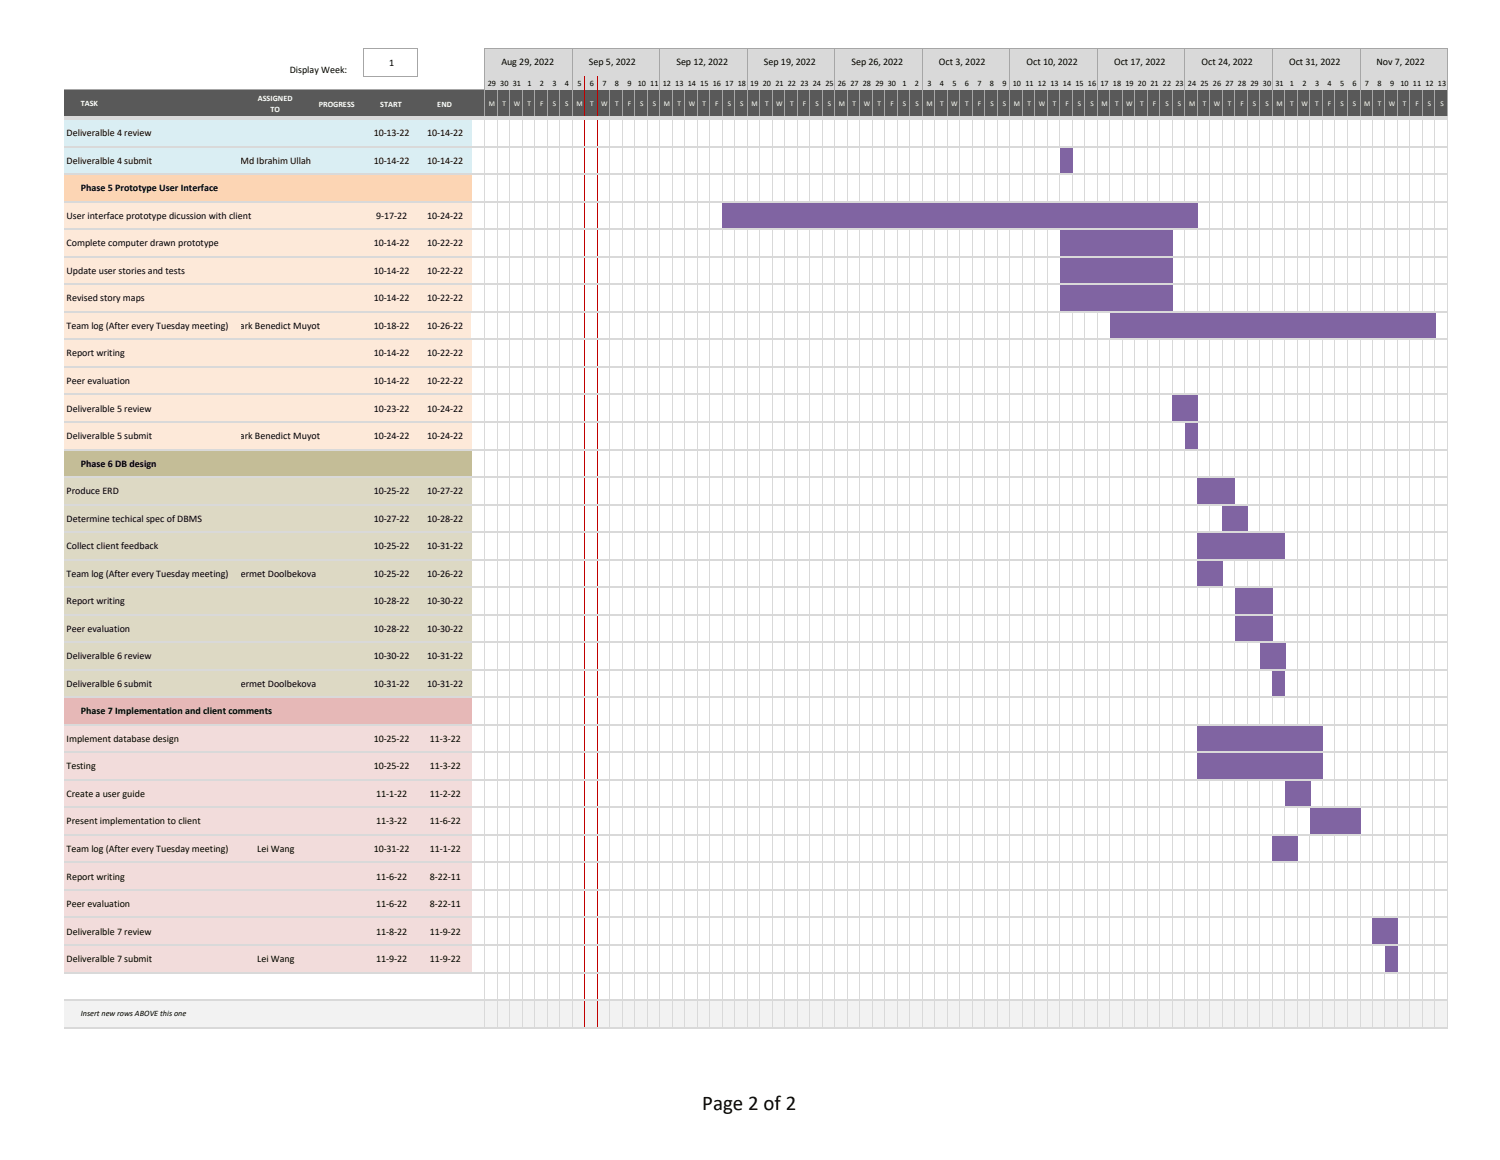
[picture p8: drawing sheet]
<svg xmlns="http://www.w3.org/2000/svg" width="279mm" height="216mm" viewBox="0 0 279 216" stroke-linecap="round" stroke-linejoin="round" font-family="sans-serif">
<defs><g id="words">
<text font-size="3.9" x="130.8" y="206.6">Page 2 of 2</text>
<g font-size="1.9">
<text x="54" y="13.6">Display Week:</text>
<text x="72.5" y="12.2">1</text>
<text x="93.4" y="12.1">Aug 29, 2022</text>
<text x="109.7" y="12.1">Sep 5, 2022</text>
<text x="126" y="12.1">Sep 12, 2022</text>
<text x="142.3" y="12.1">Sep 19, 2022</text>
<text x="158.6" y="12.1">Sep 26, 2022</text>
<text x="174.9" y="12.1">Oct 3, 2022</text>
<text x="191.2" y="12.1">Oct 10, 2022</text>
<text x="207.5" y="12.1">Oct 17, 2022</text>
<text x="223.8" y="12.1">Oct 24, 2022</text>
<text x="240.1" y="12.1">Oct 31, 2022</text>
<text x="256.4" y="12.1">Nov 7, 2022</text>
<text x="12.4" y="25.4">Deliveralble 4 review</text>
<text x="69.6" y="25.4">10-13-22</text>
<text x="79.6" y="25.4">10-14-22</text>
<text x="12.4" y="30.5">Deliveralble 4 submit</text>
<text x="15.1" y="35.6">Phase 5 Prototype User Interface</text>
<text x="44.8" y="30.5">Md Ibrahim Ullah</text>
<text x="69.6" y="30.5">10-14-22</text>
<text x="79.6" y="30.5">10-14-22</text>
<text x="12.4" y="40.7">User interface prototype dicussion with client</text>
<text x="70.1" y="40.7">9-17-22</text>
<text x="79.6" y="40.7">10-24-22</text>
<text x="12.4" y="45.9">Complete computer drawn prototype</text>
<text x="69.6" y="45.9">10-14-22</text>
<text x="79.6" y="45.9">10-22-22</text>
<text x="12.4" y="51">Update user stories and tests</text>
<text x="69.6" y="51">10-14-22</text>
<text x="79.6" y="51">10-22-22</text>
<text x="12.4" y="56.1">Revised story maps</text>
<text x="69.6" y="56.1">10-14-22</text>
<text x="79.6" y="56.1">10-22-22</text>
<text x="12.4" y="61.2">Team log (After every Tuesday meeting) Mark Benedict Muyot</text>
<text x="69.6" y="61.2">10-18-22</text>
<text x="79.6" y="61.2">10-26-22</text>
<text x="12.4" y="66.3">Report writing</text>
<text x="12.4" y="71.5">Peer evaluation</text>
<text x="69.6" y="66.3">10-14-22</text>
<text x="69.6" y="71.5">10-14-22</text>
<text x="79.6" y="66.3">10-22-22</text>
<text x="79.6" y="71.5">10-22-22</text>
<text x="12.4" y="76.6">Deliveralble 5 review</text>
<text x="69.6" y="76.6">10-23-22</text>
<text x="79.6" y="76.6">10-24-22</text>
<text x="12.4" y="81.7">Deliveralble 5 submit</text>
<text x="43.1" y="81.7">Mark Benedict Muyot</text>
<text x="69.6" y="81.7">10-24-22</text>
<text x="79.6" y="81.7">10-24-22</text>
<text x="15.1" y="86.8">Phase 6 DB design</text>
<text x="12.4" y="92">Produce ERD</text>
<text x="69.6" y="92">10-25-22</text>
<text x="79.6" y="92">10-27-22</text>
<text x="12.4" y="97.1">Determine techical spec of DBMS</text>
<text x="69.6" y="97.1">10-27-22</text>
<text x="79.6" y="97.1">10-28-22</text>
<text x="12.4" y="102.2">Collect client feedback</text>
<text x="12.4" y="107.3">Team log (After every Tuesday meeting) Bermet Doolbekova</text>
<text x="69.6" y="102.2">10-25-22</text>
<text x="69.6" y="107.3">10-25-22</text>
<text x="79.6" y="102.2">10-31-22</text>
<text x="79.6" y="107.3">10-26-22</text>
<text x="12.4" y="112.5">Report writing</text>
<text x="69.6" y="112.5">10-28-22</text>
<text x="79.6" y="112.5">10-30-22</text>
<text x="12.4" y="117.6">Peer evaluation</text>
<text x="69.6" y="117.6">10-28-22</text>
<text x="79.6" y="117.6">10-30-22</text>
<text x="12.4" y="122.7">Deliveralble 6 review</text>
<text x="69.6" y="122.7">10-30-22</text>
<text x="79.6" y="122.7">10-31-22</text>
<text x="12.4" y="127.8">Deliveralble 6 submit</text>
<text x="43.9" y="127.8">Bermet Doolbekova</text>
<text x="69.6" y="127.8">10-31-22</text>
<text x="79.6" y="127.8">10-31-22</text>
<text x="15.1" y="133">Phase 7 Implementation and client comments</text>
<text x="12.4" y="138.1">Implement database design</text>
<text x="12.4" y="143.2">Testing</text>
<text x="69.6" y="138.1">10-25-22</text>
<text x="69.6" y="143.2">10-25-22</text>
<text x="80.1" y="138.1">11-3-22</text>
<text x="80.1" y="143.2">11-3-22</text>
<text x="12.4" y="148.3">Create a user guide</text>
<text x="70.1" y="148.3">11-1-22</text>
<text x="80.1" y="148.3">11-2-22</text>
<text x="12.4" y="153.4">Present implementation to client</text>
<text x="70.1" y="153.4">11-3-22</text>
<text x="80.1" y="153.4">11-6-22</text>
<text x="12.4" y="158.6">Team log (After every Tuesday meeting)</text>
<text x="47.9" y="158.6">Lei Wang</text>
<text x="69.6" y="158.6">10-31-22</text>
<text x="80.1" y="158.6">11-1-22</text>
<text x="12.4" y="163.7">Report writing</text>
<text x="70.1" y="163.7">11-6-22</text>
<text x="80.1" y="163.7">8-22-11</text>
<text x="12.4" y="168.8">Peer evaluation</text>
<text x="12.4" y="173.9">Deliveralble 7 review</text>
<text x="70.1" y="168.8">11-6-22</text>
<text x="70.1" y="173.9">11-8-22</text>
<text x="80.1" y="168.8">8-22-11</text>
<text x="80.1" y="173.9">11-9-22</text>
<text x="12.4" y="179.1">Deliveralble 7 submit</text>
<text x="47.9" y="179.1">Lei Wang</text>
<text x="70.1" y="179.1">11-9-22</text>
<text x="80.1" y="179.1">11-9-22</text>
</g>
<g font-size="1.9" fill="#fff">
<text x="9.9" y="36.8">Sample phase title block</text>
<text x="9.9" y="88.1">Sample phase title block</text>
<text x="9.9" y="134.2">Sample phase title block</text>
</g>
<g font-size="1.5">
<text x="90.9" y="16">29</text>
<text x="93.2" y="16">30</text>
<text x="95.5" y="16">31</text>
<text x="98.2" y="16">1</text>
<text x="100.6" y="16">2</text>
<text x="102.9" y="16">3</text>
<text x="105.2" y="16">4</text>
<text x="107.5" y="16">5</text>
<text x="109.9" y="16">6</text>
<text x="112.2" y="16">7</text>
<text x="114.5" y="16">8</text>
<text x="116.9" y="16">9</text>
<text x="118.8" y="16">10</text>
<text x="121.1" y="16">11</text>
<text x="123.5" y="16">12</text>
<text x="125.8" y="16">13</text>
<text x="128.1" y="16">14</text>
<text x="130.4" y="16">15</text>
<text x="132.8" y="16">16</text>
<text x="135.1" y="16">17</text>
<text x="137.4" y="16">18</text>
<text x="139.8" y="16">19</text>
<text x="142.1" y="16">20</text>
<text x="144.4" y="16">21</text>
<text x="146.8" y="16">22</text>
<text x="149.1" y="16">23</text>
<text x="151.4" y="16">24</text>
<text x="153.7" y="16">25</text>
<text x="156.1" y="16">26</text>
<text x="158.4" y="16">27</text>
<text x="160.7" y="16">28</text>
<text x="163.1" y="16">29</text>
<text x="165.4" y="16">30</text>
<text x="168.1" y="16">1</text>
<text x="170.4" y="16">2</text>
<text x="172.7" y="16">3</text>
<text x="175.1" y="16">4</text>
<text x="177.4" y="16">5</text>
<text x="179.7" y="16">6</text>
<text x="182.1" y="16">7</text>
<text x="184.4" y="16">8</text>
<text x="186.7" y="16">9</text>
<text x="188.7" y="16">10</text>
<text x="191" y="16">11</text>
<text x="193.3" y="16">12</text>
<text x="195.7" y="16">13</text>
<text x="198" y="16">14</text>
<text x="200.3" y="16">15</text>
<text x="202.6" y="16">16</text>
<text x="205" y="16">17</text>
<text x="207.3" y="16">18</text>
<text x="209.6" y="16">19</text>
<text x="212" y="16">20</text>
<text x="214.3" y="16">21</text>
<text x="216.6" y="16">22</text>
<text x="218.9" y="16">23</text>
<text x="221.3" y="16">24</text>
<text x="223.6" y="16">25</text>
<text x="225.9" y="16">26</text>
<text x="228.3" y="16">27</text>
<text x="230.6" y="16">28</text>
<text x="232.9" y="16">29</text>
<text x="235.2" y="16">30</text>
<text x="237.6" y="16">31</text>
<text x="240.3" y="16">1</text>
<text x="242.6" y="16">2</text>
<text x="244.9" y="16">3</text>
<text x="247.3" y="16">4</text>
<text x="249.6" y="16">5</text>
<text x="251.9" y="16">6</text>
<text x="254.3" y="16">7</text>
<text x="256.6" y="16">8</text>
<text x="258.9" y="16">9</text>
<text x="260.9" y="16">10</text>
<text x="263.2" y="16">11</text>
<text x="265.5" y="16">12</text>
<text x="267.8" y="16">13</text>
<text x="15" y="189.2">Insert new rows ABOVE this one</text>
</g>
<g font-size="1.5" fill="#fff">
<text x="15" y="19.8">TASK</text>
<text x="48" y="18.9">ASSIGNED</text>
<text x="50.4" y="20.9">TO</text>
<text x="59.4" y="19.9">PROGRESS</text>
<text x="70.8" y="19.9">START</text>
<text x="81.5" y="19.9">END</text>
</g>
<g font-size="1.4" fill="#fff">
<text x="91.1" y="19.7">M</text>
<text x="93.6" y="19.7">T</text>
<text x="95.7" y="19.7">W</text>
<text x="98.3" y="19.7">T</text>
<text x="100.6" y="19.7">F</text>
<text x="103" y="19.7">S</text>
<text x="105.3" y="19.7">S</text>
<text x="107.4" y="19.7">M</text>
<text x="109.9" y="19.7">T</text>
<text x="112" y="19.7">W</text>
<text x="114.6" y="19.7">T</text>
<text x="116.9" y="19.7">F</text>
<text x="119.3" y="19.7">S</text>
<text x="121.6" y="19.7">S</text>
<text x="123.7" y="19.7">M</text>
<text x="126.2" y="19.7">T</text>
<text x="128.3" y="19.7">W</text>
<text x="130.9" y="19.7">T</text>
<text x="133.2" y="19.7">F</text>
<text x="135.6" y="19.7">S</text>
<text x="137.9" y="19.7">S</text>
<text x="140" y="19.7">M</text>
<text x="142.5" y="19.7">T</text>
<text x="144.6" y="19.7">W</text>
<text x="147.2" y="19.7">T</text>
<text x="149.5" y="19.7">F</text>
<text x="151.9" y="19.7">S</text>
<text x="154.2" y="19.7">S</text>
<text x="156.3" y="19.7">M</text>
<text x="158.8" y="19.7">T</text>
<text x="160.9" y="19.7">W</text>
<text x="163.5" y="19.7">T</text>
<text x="165.8" y="19.7">F</text>
<text x="168.2" y="19.7">S</text>
<text x="170.5" y="19.7">S</text>
<text x="172.6" y="19.7">M</text>
<text x="175.1" y="19.7">T</text>
<text x="177.2" y="19.7">W</text>
<text x="179.8" y="19.7">T</text>
<text x="182.1" y="19.7">F</text>
<text x="184.5" y="19.7">S</text>
<text x="186.8" y="19.7">S</text>
<text x="188.9" y="19.7">M</text>
<text x="191.4" y="19.7">T</text>
<text x="193.5" y="19.7">W</text>
<text x="196.1" y="19.7">T</text>
<text x="198.5" y="19.7">F</text>
<text x="200.8" y="19.7">S</text>
<text x="203.1" y="19.7">S</text>
<text x="205.2" y="19.7">M</text>
<text x="207.7" y="19.7">T</text>
<text x="209.8" y="19.7">W</text>
<text x="212.4" y="19.7">T</text>
<text x="214.7" y="19.7">F</text>
<text x="217.1" y="19.7">S</text>
<text x="219.4" y="19.7">S</text>
<text x="221.5" y="19.7">M</text>
<text x="224" y="19.7">T</text>
<text x="226.1" y="19.7">W</text>
<text x="228.7" y="19.7">T</text>
<text x="231" y="19.7">F</text>
<text x="233.4" y="19.7">S</text>
<text x="235.7" y="19.7">S</text>
<text x="237.8" y="19.7">M</text>
<text x="240.3" y="19.7">T</text>
<text x="242.4" y="19.7">W</text>
<text x="245" y="19.7">T</text>
<text x="247.4" y="19.7">F</text>
<text x="249.7" y="19.7">S</text>
<text x="252" y="19.7">S</text>
<text x="254.1" y="19.7">M</text>
<text x="256.6" y="19.7">T</text>
<text x="258.7" y="19.7">W</text>
<text x="261.3" y="19.7">T</text>
<text x="263.7" y="19.7">F</text>
<text x="266" y="19.7">S</text>
<text x="268.3" y="19.7">S</text>
</g>
</g></defs>
<path d="M90.3 9.2h179.4v7.6h-179.4z" fill-rule="evenodd" fill="#d9d9d9"/>
<g fill="#595959">
<path d="M12 16.7h78.3v5.2h-78.3z" fill-rule="evenodd"/>
<path d="M90.3 16.7h179.4v5.2h-179.4z" fill-rule="evenodd"/>
</g>
<g fill="none" stroke="#a6a6a6" stroke-width=".19">
<path d="M67.8 9v5.3M67.9 9.1h10M77.8 9.1v5.2M90.3 9v12.7M92.6 16.7v5M95 16.7v5M97.3 16.7v5M99.6 16.7v5M102 16.7v5M104.3 16.7v5M106.6 9.1v12.6M113.6 16.7v5"/>
<path d="M115.9 16.7v5M118.3 16.7v5M120.6 16.7v5M122.9 9.1v12.6M125.2 16.7v5M127.6 16.7v5M129.9 16.7v5M132.2 16.7v5M134.6 16.7v5M136.9 16.7v5M139.2 9.1v12.6M141.5 16.7v5"/>
<path d="M143.9 16.7v5M146.2 16.7v5M148.5 16.7v5M150.9 16.7v5M153.2 16.7v5M155.5 9.1v12.6M157.8 16.7v5M160.2 16.7v5M162.5 16.7v5M164.8 16.7v5M167.2 16.7v5M169.5 16.7v5"/>
<path d="M171.8 9.1v12.6M174.1 16.7v5M176.5 16.7v5M178.8 16.7v5M181.1 16.7v5M183.5 16.7v5M185.8 16.7v5M188.1 9.1v12.6M190.4 16.7v5M192.8 16.7v5M195.1 16.7v5M197.4 16.7v5"/>
<path d="M199.8 16.7v5M202.1 16.7v5M204.4 9.1v12.6M206.7 16.7v5M209.1 16.7v5M211.4 16.7v5M213.7 16.7v5M216.1 16.7v5M218.4 16.7v5M220.7 9.1v12.6M223 16.7v5M225.4 16.7v5"/>
<path d="M227.7 16.7v5M230 16.7v5M232.4 16.7v5M234.7 16.7v5M237 9.1v12.6M239.3 16.7v5M241.7 16.7v5M244 16.7v5M246.3 16.7v5M248.7 16.7v5M251 16.7v5M253.3 9.1v12.6"/>
<path d="M255.7 16.7v5M258 16.7v5M260.3 16.7v5M262.6 16.7v5M265 16.7v5M267.3 16.7v5M269.6 9.1v12.6"/>
</g>
<path d="M108.9 14.2v7.5M111.3 14.2v7.5" fill="none" stroke="#c00000" stroke-width=".19"/>
<g fill="#d9d9d9">
<path d="M90.2 22l.2 .1z" fill-rule="evenodd"/>
<path d="M106.5 22l.2 .1z" fill-rule="evenodd"/>
<path d="M122.8 22l.2 .1z" fill-rule="evenodd"/>
<path d="M139.1 22l.2 .1z" fill-rule="evenodd"/>
<path d="M155.4 22l.2 .1z" fill-rule="evenodd"/>
<path d="M171.7 22l.2 .1z" fill-rule="evenodd"/>
<path d="M188 22l.2 .1z" fill-rule="evenodd"/>
<path d="M204.3 22l.2 .1z" fill-rule="evenodd"/>
<path d="M220.6 22l.2 .1z" fill-rule="evenodd"/>
<path d="M236.9 22l.2 .1z" fill-rule="evenodd"/>
<path d="M253.2 22l.2 .1z" fill-rule="evenodd"/>
<path d="M269.5 22l.2 .1z" fill-rule="evenodd"/>
</g>
<g fill="#c00000">
<path d="M108.9 22l.1 .1z" fill-rule="evenodd"/>
<path d="M111.2 22l.2 .1z" fill-rule="evenodd"/>
</g>
<g fill="#d9d9d9">
<path d="M92.5 22l.2 .1z" fill-rule="evenodd"/>
<path d="M94.9 22l.1 .1z" fill-rule="evenodd"/>
<path d="M97.2 22l.2 .1z" fill-rule="evenodd"/>
<path d="M99.5 22l.2 .1z" fill-rule="evenodd"/>
<path d="M101.9 22l.1 .1z" fill-rule="evenodd"/>
<path d="M104.2 22l.2 .1z" fill-rule="evenodd"/>
<path d="M113.5 22l.2 .1z" fill-rule="evenodd"/>
<path d="M115.8 22l.2 .1z" fill-rule="evenodd"/>
<path d="M118.2 22l.1 .1z" fill-rule="evenodd"/>
<path d="M120.5 22l.2 .1z" fill-rule="evenodd"/>
<path d="M125.2 22l.1 .1z" fill-rule="evenodd"/>
<path d="M127.5 22l.2 .1z" fill-rule="evenodd"/>
<path d="M129.8 22l.2 .1z" fill-rule="evenodd"/>
<path d="M132.1 22l.2 .1z" fill-rule="evenodd"/>
<path d="M134.5 22l.1 .1z" fill-rule="evenodd"/>
<path d="M136.8 22l.2 .1z" fill-rule="evenodd"/>
<path d="M141.5 22l.1 .1z" fill-rule="evenodd"/>
<path d="M143.8 22l.2 .1z" fill-rule="evenodd"/>
<path d="M146.1 22l.2 .1z" fill-rule="evenodd"/>
<path d="M148.4 22l.2 .1z" fill-rule="evenodd"/>
<path d="M150.8 22l.1 .1z" fill-rule="evenodd"/>
<path d="M153.1 22l.2 .1z" fill-rule="evenodd"/>
<path d="M157.8 22l.1 .1z" fill-rule="evenodd"/>
<path d="M160.1 22l.2 .1z" fill-rule="evenodd"/>
<path d="M162.4 22l.2 .1z" fill-rule="evenodd"/>
<path d="M164.7 22l.2 .1z" fill-rule="evenodd"/>
<path d="M167.1 22l.1 .1z" fill-rule="evenodd"/>
<path d="M169.4 22l.2 .1z" fill-rule="evenodd"/>
<path d="M174.1 22l.1 .1z" fill-rule="evenodd"/>
<path d="M176.4 22l.2 .1z" fill-rule="evenodd"/>
<path d="M178.7 22l.2 .1z" fill-rule="evenodd"/>
<path d="M181 22l.2 .1z" fill-rule="evenodd"/>
<path d="M183.4 22l.1 .1z" fill-rule="evenodd"/>
<path d="M185.7 22l.2 .1z" fill-rule="evenodd"/>
<path d="M190.4 22l.1 .1z" fill-rule="evenodd"/>
<path d="M192.7 22l.2 .1z" fill-rule="evenodd"/>
<path d="M195 22l.2 .1z" fill-rule="evenodd"/>
<path d="M197.4 22l.1 .1z" fill-rule="evenodd"/>
<path d="M199.7 22l.1 .1z" fill-rule="evenodd"/>
<path d="M202 22l.2 .1z" fill-rule="evenodd"/>
<path d="M206.7 22l.1 .1z" fill-rule="evenodd"/>
<path d="M209 22l.2 .1z" fill-rule="evenodd"/>
<path d="M211.3 22l.2 .1z" fill-rule="evenodd"/>
<path d="M213.6 22l.2 .1z" fill-rule="evenodd"/>
<path d="M216 22l.1 .1z" fill-rule="evenodd"/>
<path d="M218.3 22l.2 .1z" fill-rule="evenodd"/>
<path d="M223 22l.1 .1z" fill-rule="evenodd"/>
<path d="M225.3 22l.2 .1z" fill-rule="evenodd"/>
<path d="M227.6 22l.2 .1z" fill-rule="evenodd"/>
<path d="M229.9 22l.2 .1z" fill-rule="evenodd"/>
<path d="M232.3 22l.1 .1z" fill-rule="evenodd"/>
<path d="M234.6 22l.2 .1z" fill-rule="evenodd"/>
<path d="M239.3 22l.1 .1z" fill-rule="evenodd"/>
<path d="M241.6 22l.2 .1z" fill-rule="evenodd"/>
<path d="M243.9 22l.2 .1z" fill-rule="evenodd"/>
<path d="M246.3 22l.1 .1z" fill-rule="evenodd"/>
<path d="M248.6 22l.2 .1z" fill-rule="evenodd"/>
<path d="M250.9 22l.2 .1z" fill-rule="evenodd"/>
<path d="M255.6 22l.1 .1z" fill-rule="evenodd"/>
<path d="M257.9 22l.2 .1z" fill-rule="evenodd"/>
<path d="M260.2 22l.2 .1z" fill-rule="evenodd"/>
<path d="M262.6 22l.1 .1z" fill-rule="evenodd"/>
<path d="M264.9 22l.1 .1z" fill-rule="evenodd"/>
<path d="M267.2 22l.2 .1z" fill-rule="evenodd"/>
</g>
<path d="M12 16.7h78.4M67.9 14.2h10M90.4 9.1h179.3" fill="none" stroke="#a6a6a6" stroke-width=".19"/>
<path d="M12 21.8h257.7" fill="none" stroke="#d9d9d9" stroke-width=".34"/>
<path d="M12 22.3h75.8v10.2h-75.8z" fill-rule="evenodd" fill="#daeef3"/>
<path d="M197.4 27.3h2.4v5.2h-2.4z" fill-rule="evenodd" fill="#8064a2"/>
<path d="M12 32.4h75.8v5.2h-75.8z" fill-rule="evenodd" fill="#fcd5b4"/>
<path d="M12 37.6h75.8v5.1h-75.8z" fill-rule="evenodd" fill="#fde9d9"/>
<path d="M134.6 37.6h88.5v5.1h-88.5z" fill-rule="evenodd" fill="#8064a2"/>
<path d="M12 42.7h75.8v15.4h-75.8z" fill-rule="evenodd" fill="#fde9d9"/>
<path d="M197.4 42.7h21v15.4h-21z" fill-rule="evenodd" fill="#8064a2"/>
<g fill="#fde9d9">
<path d="M12 58h65.8v5.2h-65.8z" fill-rule="evenodd"/>
<path d="M77.8 58h10v5.2h-10z" fill-rule="evenodd"/>
</g>
<path d="M206.7 58h60.6v5.2h-60.6z" fill-rule="evenodd" fill="#8064a2"/>
<g fill="#fde9d9">
<path d="M12 63.2h55.8v10.3h-55.8z" fill-rule="evenodd"/>
<path d="M67.8 63.2h20v10.3h-20z" fill-rule="evenodd"/>
<path d="M12 73.4h75.8v5.2h-75.8z" fill-rule="evenodd"/>
</g>
<path d="M218.4 73.4h4.7v5.2h-4.7z" fill-rule="evenodd" fill="#8064a2"/>
<path d="M12 78.5h75.8v5.2h-75.8z" fill-rule="evenodd" fill="#fde9d9"/>
<path d="M220.7 78.5h2.4v5.2h-2.4z" fill-rule="evenodd" fill="#8064a2"/>
<path d="M12 83.7h75.8v5.1h-75.8z" fill-rule="evenodd" fill="#c4bd97"/>
<path d="M12 88.8h75.8v5.2h-75.8z" fill-rule="evenodd" fill="#ddd9c4"/>
<path d="M223 88.8h7.1v5.2h-7.1z" fill-rule="evenodd" fill="#8064a2"/>
<path d="M12 93.9h75.8v5.2h-75.8z" fill-rule="evenodd" fill="#ddd9c4"/>
<path d="M227.7 93.9h4.7v5.2h-4.7z" fill-rule="evenodd" fill="#8064a2"/>
<path d="M12 99h75.8v5.2h-75.8z" fill-rule="evenodd" fill="#ddd9c4"/>
<path d="M223 99h16.4v5.2h-16.4z" fill-rule="evenodd" fill="#8064a2"/>
<path d="M12 104.2h75.8v5.1h-75.8z" fill-rule="evenodd" fill="#ddd9c4"/>
<path d="M223 104.2h4.7v5.1h-4.7z" fill-rule="evenodd" fill="#8064a2"/>
<path d="M12 109.3h75.8v10.3h-75.8z" fill-rule="evenodd" fill="#ddd9c4"/>
<path d="M230 109.3h7.1v10.3h-7.1z" fill-rule="evenodd" fill="#8064a2"/>
<path d="M12 119.5h75.8v5.2h-75.8z" fill-rule="evenodd" fill="#ddd9c4"/>
<path d="M234.7 119.5h4.7v5.2h-4.7z" fill-rule="evenodd" fill="#8064a2"/>
<path d="M12 124.7h75.8v5.1h-75.8z" fill-rule="evenodd" fill="#ddd9c4"/>
<path d="M237 124.7h2.4v5.1h-2.4z" fill-rule="evenodd" fill="#8064a2"/>
<path d="M12 129.8h75.8v5.1h-75.8z" fill-rule="evenodd" fill="#e6b8b7"/>
<path d="M12 134.9h75.8v10.3h-75.8z" fill-rule="evenodd" fill="#f2dcdb"/>
<path d="M223 134.9h23.4v10.3h-23.4z" fill-rule="evenodd" fill="#8064a2"/>
<path d="M12 145.1h75.8v5.2h-75.8z" fill-rule="evenodd" fill="#f2dcdb"/>
<path d="M239.3 145.1h4.8v5.2h-4.8z" fill-rule="evenodd" fill="#8064a2"/>
<path d="M12 150.3h75.8v5.1h-75.8z" fill-rule="evenodd" fill="#f2dcdb"/>
<path d="M244 150.3h9.4v5.1h-9.4z" fill-rule="evenodd" fill="#8064a2"/>
<path d="M12 155.4h75.8v5.2h-75.8z" fill-rule="evenodd" fill="#f2dcdb"/>
<path d="M237 155.4h4.7v5.2h-4.7z" fill-rule="evenodd" fill="#8064a2"/>
<path d="M12 160.5h75.8v15.4h-75.8z" fill-rule="evenodd" fill="#f2dcdb"/>
<path d="M255.7 170.8h4.6v5.1h-4.6z" fill-rule="evenodd" fill="#8064a2"/>
<path d="M12 175.9h75.8v5.2h-75.8z" fill-rule="evenodd" fill="#f2dcdb"/>
<path d="M258 175.9h2.3v5.2h-2.3z" fill-rule="evenodd" fill="#8064a2"/>
<path d="M12 186.1h257.7v5.2h-257.7z" fill-rule="evenodd" fill="#f2f2f2"/>
<g fill="none" stroke="#d9d9d9" stroke-width=".19">
<path d="M90.3 22.4v4.7M90.3 27.5v4.8M90.3 32.6v4.8M90.3 37.7v4.8M92.6 22.4v4.7M92.6 27.5v4.8M92.6 32.6v4.8M92.6 37.7v4.8M95 22.4v4.7M95 27.5v4.8M95 32.6v4.8M95 37.7v4.8"/>
<path d="M97.3 22.4v4.7M97.3 27.5v4.8M97.3 32.6v4.8M97.3 37.7v4.8M99.6 22.4v4.7M99.6 27.5v4.8M99.6 32.6v4.8M99.6 37.7v4.8M102 22.4v4.7M102 27.5v4.8M102 32.6v4.8M102 37.7v4.8"/>
<path d="M104.3 22.4v4.7M104.3 27.5v4.8M104.3 32.6v4.8M104.3 37.7v4.8M106.6 22.4v4.7M106.6 27.5v4.8M106.6 32.6v4.8M106.6 37.7v4.8M113.6 22.4v4.7M113.6 27.5v4.8M113.6 32.6v4.8M113.6 37.7v4.8"/>
<path d="M115.9 22.4v4.7M115.9 27.5v4.8M115.9 32.6v4.8M115.9 37.7v4.8M118.3 22.4v4.7M118.3 27.5v4.8M118.3 32.6v4.8M118.3 37.7v4.8M120.6 22.4v4.7M120.6 27.5v4.8M120.6 32.6v4.8M120.6 37.7v4.8"/>
<path d="M122.9 22.4v4.7M122.9 27.5v4.8M122.9 32.6v4.8M122.9 37.7v4.8M125.2 22.4v4.7M125.2 27.5v4.8M125.2 32.6v4.8M125.2 37.7v4.8M127.6 22.4v4.7M127.6 27.5v4.8M127.6 32.6v4.8M127.6 37.7v4.8"/>
<path d="M129.9 22.4v4.7M129.9 27.5v4.8M129.9 32.6v4.8M129.9 37.7v4.8M132.2 22.4v4.7M132.2 27.5v4.8M132.2 32.6v4.8M132.2 37.7v4.8M134.6 22.4v4.7M134.6 27.5v4.8M134.6 32.6v4.8M136.9 22.4v4.7"/>
<path d="M136.9 27.5v4.8M136.9 32.6v4.8M139.2 22.4v4.7M139.2 27.5v4.8M139.2 32.6v4.8M141.5 22.4v4.7M141.5 27.5v4.8M141.5 32.6v4.8M143.9 22.4v4.7M143.9 27.5v4.8M143.9 32.6v4.8M146.2 22.4v4.7"/>
<path d="M146.2 27.5v4.8M146.2 32.6v4.8M148.5 22.4v4.7M148.5 27.5v4.8M148.5 32.6v4.8M150.9 22.4v4.7M150.9 27.5v4.8M150.9 32.6v4.8M153.2 22.4v4.7M153.2 27.5v4.8M153.2 32.6v4.8M155.5 22.4v4.7"/>
<path d="M155.5 27.5v4.8M155.5 32.6v4.8M157.8 22.4v4.7M157.8 27.5v4.8M157.8 32.6v4.8M160.2 22.4v4.7M160.2 27.5v4.8M160.2 32.6v4.8M162.5 22.4v4.7M162.5 27.5v4.8M162.5 32.6v4.8M164.8 22.4v4.7"/>
<path d="M164.8 27.5v4.8M164.8 32.6v4.8M167.2 22.4v4.7M167.2 27.5v4.8M167.2 32.6v4.8M169.5 22.4v4.7M169.5 27.5v4.8M169.5 32.6v4.8M171.8 22.4v4.7M171.8 27.5v4.8M171.8 32.6v4.8M174.1 22.4v4.7"/>
<path d="M174.1 27.5v4.8M174.1 32.6v4.8M176.5 22.4v4.7M176.5 27.5v4.8M176.5 32.6v4.8M178.8 22.4v4.7M178.8 27.5v4.8M178.8 32.6v4.8M181.1 22.4v4.7M181.1 27.5v4.8M181.1 32.6v4.8M183.5 22.4v4.7"/>
<path d="M183.5 27.5v4.8M183.5 32.6v4.8M185.8 22.4v4.7M185.8 27.5v4.8M185.8 32.6v4.8M188.1 22.4v4.7M188.1 27.5v4.8M188.1 32.6v4.8M190.4 22.4v4.7M190.4 27.5v4.8M190.4 32.6v4.8M192.8 22.4v4.7"/>
<path d="M192.8 27.5v4.8M192.8 32.6v4.8M195.1 22.4v4.7M195.1 27.5v4.8M195.1 32.6v4.8M197.4 22.4v4.7M197.4 32.6v4.8M199.8 22.4v4.7M199.8 32.6v4.8M202.1 22.4v4.7M202.1 27.5v4.8M202.1 32.6v4.8"/>
<path d="M204.4 22.4v4.7M204.4 27.5v4.8M204.4 32.6v4.8M206.7 22.4v4.7M206.7 27.5v4.8M206.7 32.6v4.8M209.1 22.4v4.7M209.1 27.5v4.8M209.1 32.6v4.8M211.4 22.4v4.7M211.4 27.5v4.8M211.4 32.6v4.8"/>
<path d="M213.7 22.4v4.7M213.7 27.5v4.8M213.7 32.6v4.8M216.1 22.4v4.7M216.1 27.5v4.8M216.1 32.6v4.8M218.4 22.4v4.7M218.4 27.5v4.8M218.4 32.6v4.8M220.7 22.4v4.7M220.7 27.5v4.8M220.7 32.6v4.8"/>
<path d="M223 22.4v4.7M223 27.5v4.8M223 32.6v4.8M225.4 22.4v4.7M225.4 27.5v4.8M225.4 32.6v4.8M225.4 37.7v4.8M227.7 22.4v4.7M227.7 27.5v4.8M227.7 32.6v4.8M227.7 37.7v4.8M230 22.4v4.7"/>
<path d="M230 27.5v4.8M230 32.6v4.8M230 37.7v4.8M232.4 22.4v4.7M232.4 27.5v4.8M232.4 32.6v4.8M232.4 37.7v4.8M234.7 22.4v4.7M234.7 27.5v4.8M234.7 32.6v4.8M234.7 37.7v4.8M237 22.4v4.7"/>
<path d="M237 27.5v4.8M237 32.6v4.8M237 37.7v4.8M239.3 22.4v4.7M239.3 27.5v4.8M239.3 32.6v4.8M239.3 37.7v4.8M241.7 22.4v4.7M241.7 27.5v4.8M241.7 32.6v4.8M241.7 37.7v4.8M244 22.4v4.7"/>
<path d="M244 27.5v4.8M244 32.6v4.8M244 37.7v4.8M246.3 22.4v4.7M246.3 27.5v4.8M246.3 32.6v4.8M246.3 37.7v4.8M248.7 22.4v4.7M248.7 27.5v4.8M248.7 32.6v4.8M248.7 37.7v4.8M251 22.4v4.7"/>
<path d="M251 27.5v4.8M251 32.6v4.8M251 37.7v4.8M253.3 22.4v4.7M253.3 27.5v4.8M253.3 32.6v4.8M253.3 37.7v4.8M255.7 22.4v4.7M255.7 27.5v4.8M255.7 32.6v4.8M255.7 37.7v4.8M258 22.4v4.7"/>
<path d="M258 27.5v4.8M258 32.6v4.8M258 37.7v4.8M260.3 22.4v4.7M260.3 27.5v4.8M260.3 32.6v4.8M260.3 37.7v4.8M262.6 22.4v4.7M262.6 27.5v4.8M262.6 32.6v4.8M262.6 37.7v4.8M265 22.4v4.7"/>
<path d="M265 27.5v4.8M265 32.6v4.8M265 37.7v4.8M267.3 22.4v4.7M267.3 27.5v4.8M267.3 32.6v4.8M267.3 37.7v4.8M269.6 22.4v4.7M269.6 27.5v4.8M269.6 32.6v4.8M269.6 37.7v4.8M90.3 42.8v4.8"/>
<path d="M90.3 48v4.8M90.3 53.1v4.8M90.3 58.2v4.8M92.6 42.8v4.8M92.6 48v4.8M92.6 53.1v4.8M92.6 58.2v4.8M95 42.8v4.8M95 48v4.8M95 53.1v4.8M95 58.2v4.8M97.3 42.8v4.8"/>
<path d="M97.3 48v4.8M97.3 53.1v4.8M97.3 58.2v4.8M99.6 42.8v4.8M99.6 48v4.8M99.6 53.1v4.8M99.6 58.2v4.8M102 42.8v4.8M102 48v4.8M102 53.1v4.8M102 58.2v4.8M104.3 42.8v4.8"/>
<path d="M104.3 48v4.8M104.3 53.1v4.8M104.3 58.2v4.8M106.6 42.8v4.8M106.6 48v4.8M106.6 53.1v4.8M106.6 58.2v4.8M113.6 42.8v4.8M113.6 48v4.8M113.6 53.1v4.8M113.6 58.2v4.8M115.9 42.8v4.8"/>
<path d="M115.9 48v4.8M115.9 53.1v4.8M115.9 58.2v4.8M118.3 42.8v4.8M118.3 48v4.8M118.3 53.1v4.8M118.3 58.2v4.8M120.6 42.8v4.8M120.6 48v4.8M120.6 53.1v4.8M120.6 58.2v4.8M122.9 42.8v4.8"/>
<path d="M122.9 48v4.8M122.9 53.1v4.8M122.9 58.2v4.8M125.2 42.8v4.8M125.2 48v4.8M125.2 53.1v4.8M125.2 58.2v4.8M127.6 42.8v4.8M127.6 48v4.8M127.6 53.1v4.8M127.6 58.2v4.8M129.9 42.8v4.8"/>
<path d="M129.9 48v4.8M129.9 53.1v4.8M129.9 58.2v4.8M132.2 42.8v4.8M132.2 48v4.8M132.2 53.1v4.8M132.2 58.2v4.8M134.6 42.8v4.8M134.6 48v4.8M134.6 53.1v4.8M134.6 58.2v4.8M136.9 42.8v4.8"/>
<path d="M136.9 48v4.8M136.9 53.1v4.8M136.9 58.2v4.8M139.2 42.8v4.8M139.2 48v4.8M139.2 53.1v4.8M139.2 58.2v4.8M141.5 42.8v4.8M141.5 48v4.8M141.5 53.1v4.8M141.5 58.2v4.8M143.9 42.8v4.8"/>
<path d="M143.9 48v4.8M143.9 53.1v4.8M143.9 58.2v4.8M146.2 42.8v4.8M146.2 48v4.8M146.2 53.1v4.8M146.2 58.2v4.8M148.5 42.8v4.8M148.5 48v4.8M148.5 53.1v4.8M148.5 58.2v4.8M150.9 42.8v4.8"/>
<path d="M150.9 48v4.8M150.9 53.1v4.8M150.9 58.2v4.8M153.2 42.8v4.8M153.2 48v4.8M153.2 53.1v4.8M153.2 58.2v4.8M155.5 42.8v4.8M155.5 48v4.8M155.5 53.1v4.8M155.5 58.2v4.8M157.8 42.8v4.8"/>
<path d="M157.8 48v4.8M157.8 53.1v4.8M157.8 58.2v4.8M160.2 42.8v4.8M160.2 48v4.8M160.2 53.1v4.8M160.2 58.2v4.8M162.5 42.8v4.8M162.5 48v4.8M162.5 53.1v4.8M162.5 58.2v4.8M164.8 42.8v4.8"/>
<path d="M164.8 48v4.8M164.8 53.1v4.8M164.8 58.2v4.8M167.2 42.8v4.8M167.2 48v4.8M167.2 53.1v4.8M167.2 58.2v4.8M169.5 42.8v4.8M169.5 48v4.8M169.5 53.1v4.8M169.5 58.2v4.8M171.8 42.8v4.8"/>
<path d="M171.8 48v4.8M171.8 53.1v4.8M171.8 58.2v4.8M174.1 42.8v4.8M174.1 48v4.8M174.1 53.1v4.8M174.1 58.2v4.8M176.5 42.8v4.8M176.5 48v4.8M176.5 53.1v4.8M176.5 58.2v4.8M178.8 42.8v4.8"/>
<path d="M178.8 48v4.8M178.8 53.1v4.8M178.8 58.2v4.8M181.1 42.8v4.8M181.1 48v4.8M181.1 53.1v4.8M181.1 58.2v4.8M183.5 42.8v4.8M183.5 48v4.8M183.5 53.1v4.8M183.5 58.2v4.8M185.8 42.8v4.8"/>
<path d="M185.8 48v4.8M185.8 53.1v4.8M185.8 58.2v4.8M188.1 42.8v4.8M188.1 48v4.8M188.1 53.1v4.8M188.1 58.2v4.8M190.4 42.8v4.8M190.4 48v4.8M190.4 53.1v4.8M190.4 58.2v4.8M192.8 42.8v4.8"/>
<path d="M192.8 48v4.8M192.8 53.1v4.8M192.8 58.2v4.8M195.1 42.8v4.8M195.1 48v4.8M195.1 53.1v4.8M195.1 58.2v4.8M197.4 58.2v4.8M199.8 58.2v4.8M202.1 58.2v4.8M204.4 58.2v4.8M220.7 42.8v4.8"/>
<path d="M220.7 48v4.8M220.7 53.1v4.8M223 42.8v4.8M223 48v4.8M223 53.1v4.8M225.4 42.8v4.8M225.4 48v4.8M225.4 53.1v4.8M227.7 42.8v4.8M227.7 48v4.8M227.7 53.1v4.8M230 42.8v4.8"/>
<path d="M230 48v4.8M230 53.1v4.8M232.4 42.8v4.8M232.4 48v4.8M232.4 53.1v4.8M234.7 42.8v4.8M234.7 48v4.8M234.7 53.1v4.8M237 42.8v4.8M237 48v4.8M237 53.1v4.8M239.3 42.8v4.8"/>
<path d="M239.3 48v4.8M239.3 53.1v4.8M241.7 42.8v4.8M241.7 48v4.8M241.7 53.1v4.8M244 42.8v4.8M244 48v4.8M244 53.1v4.8M246.3 42.8v4.8M246.3 48v4.8M246.3 53.1v4.8M248.7 42.8v4.8"/>
<path d="M248.7 48v4.8M248.7 53.1v4.8M251 42.8v4.8M251 48v4.8M251 53.1v4.8M253.3 42.8v4.8M253.3 48v4.8M253.3 53.1v4.8M255.7 42.8v4.8M255.7 48v4.8M255.7 53.1v4.8M258 42.8v4.8"/>
<path d="M258 48v4.8M258 53.1v4.8M260.3 42.8v4.8M260.3 48v4.8M260.3 53.1v4.8M262.6 42.8v4.8M262.6 48v4.8M262.6 53.1v4.8M265 42.8v4.8M265 48v4.8M265 53.1v4.8M267.3 42.8v4.8"/>
<path d="M267.3 48v4.8M267.3 53.1v4.8M269.6 42.8v4.8M269.6 48v4.8M269.6 53.1v4.8M269.6 58.2v4.8M90.3 63.3v4.8M90.3 68.5v4.8M90.3 73.6v4.8M90.3 78.7v4.8M92.6 63.3v4.8M92.6 68.5v4.8"/>
<path d="M92.6 73.6v4.8M92.6 78.7v4.8M95 63.3v4.8M95 68.5v4.8M95 73.6v4.8M95 78.7v4.8M97.3 63.3v4.8M97.3 68.5v4.8M97.3 73.6v4.8M97.3 78.7v4.8M99.6 63.3v4.8M99.6 68.5v4.8"/>
<path d="M99.6 73.6v4.8M99.6 78.7v4.8M102 63.3v4.8M102 68.5v4.8M102 73.6v4.8M102 78.7v4.8M104.3 63.3v4.8M104.3 68.5v4.8M104.3 73.6v4.8M104.3 78.7v4.8M106.6 63.3v4.8M106.6 68.5v4.8"/>
<path d="M106.6 73.6v4.8M106.6 78.7v4.8M113.6 63.3v4.8M113.6 68.5v4.8M113.6 73.6v4.8M113.6 78.7v4.8M115.9 63.3v4.8M115.9 68.5v4.8M115.9 73.6v4.8M115.9 78.7v4.8M118.3 63.3v4.8M118.3 68.5v4.8"/>
<path d="M118.3 73.6v4.8M118.3 78.7v4.8M120.6 63.3v4.8M120.6 68.5v4.8M120.6 73.6v4.8M120.6 78.7v4.8M122.9 63.3v4.8M122.9 68.5v4.8M122.9 73.6v4.8M122.9 78.7v4.8M125.2 63.3v4.8M125.2 68.5v4.8"/>
<path d="M125.2 73.6v4.8M125.2 78.7v4.8M127.6 63.3v4.8M127.6 68.5v4.8M127.6 73.6v4.8M127.6 78.7v4.8M129.9 63.3v4.8M129.9 68.5v4.8M129.9 73.6v4.8M129.9 78.7v4.8M132.2 63.3v4.8M132.2 68.5v4.8"/>
<path d="M132.2 73.6v4.8M132.2 78.7v4.8M134.6 63.3v4.8M134.6 68.5v4.8M134.6 73.6v4.8M134.6 78.7v4.8M136.9 63.3v4.8M136.9 68.5v4.8M136.9 73.6v4.8M136.9 78.7v4.8M139.2 63.3v4.8M139.2 68.5v4.8"/>
<path d="M139.2 73.6v4.8M139.2 78.7v4.8M141.5 63.3v4.8M141.5 68.5v4.8M141.5 73.6v4.8M141.5 78.7v4.8M143.9 63.3v4.8M143.9 68.5v4.8M143.9 73.6v4.8M143.9 78.7v4.8M146.2 63.3v4.8M146.2 68.5v4.8"/>
<path d="M146.2 73.6v4.8M146.2 78.7v4.8M148.5 63.3v4.8M148.5 68.5v4.8M148.5 73.6v4.8M148.5 78.7v4.8M150.9 63.3v4.8M150.9 68.5v4.8M150.9 73.6v4.8M150.9 78.7v4.8M153.2 63.3v4.8M153.2 68.5v4.8"/>
<path d="M153.2 73.6v4.8M153.2 78.7v4.8M155.5 63.3v4.8M155.5 68.5v4.8M155.5 73.6v4.8M155.5 78.7v4.8M157.8 63.3v4.8M157.8 68.5v4.8M157.8 73.6v4.8M157.8 78.7v4.8M160.2 63.3v4.8M160.2 68.5v4.8"/>
<path d="M160.2 73.6v4.8M160.2 78.7v4.8M162.5 63.3v4.8M162.5 68.5v4.8M162.5 73.6v4.8M162.5 78.7v4.8M164.8 63.3v4.8M164.8 68.5v4.8M164.8 73.6v4.8M164.8 78.7v4.8M167.2 63.3v4.8M167.2 68.5v4.8"/>
<path d="M167.2 73.6v4.8M167.2 78.7v4.8M169.5 63.3v4.8M169.5 68.5v4.8M169.5 73.6v4.8M169.5 78.7v4.8M171.8 63.3v4.8M171.8 68.5v4.8M171.8 73.6v4.8M171.8 78.7v4.8M174.1 63.3v4.8M174.1 68.5v4.8"/>
<path d="M174.1 73.6v4.8M174.1 78.7v4.8M176.5 63.3v4.8M176.5 68.5v4.8M176.5 73.6v4.8M176.5 78.7v4.8M178.8 63.3v4.8M178.8 68.5v4.8M178.8 73.6v4.8M178.8 78.7v4.8M181.1 63.3v4.8M181.1 68.5v4.8"/>
<path d="M181.1 73.6v4.8M181.1 78.7v4.8M183.5 63.3v4.8M183.5 68.5v4.8M183.5 73.6v4.8M183.5 78.7v4.8M185.8 63.3v4.8M185.8 68.5v4.8M185.8 73.6v4.8M185.8 78.7v4.8M188.1 63.3v4.8M188.1 68.5v4.8"/>
<path d="M188.1 73.6v4.8M188.1 78.7v4.8M190.4 63.3v4.8M190.4 68.5v4.8M190.4 73.6v4.8M190.4 78.7v4.8M192.8 63.3v4.8M192.8 68.5v4.8M192.8 73.6v4.8M192.8 78.7v4.8M195.1 63.3v4.8M195.1 68.5v4.8"/>
<path d="M195.1 73.6v4.8M195.1 78.7v4.8M197.4 63.3v4.8M197.4 68.5v4.8M197.4 73.6v4.8M197.4 78.7v4.8M199.8 63.3v4.8M199.8 68.5v4.8M199.8 73.6v4.8M199.8 78.7v4.8M202.1 63.3v4.8M202.1 68.5v4.8"/>
<path d="M202.1 73.6v4.8M202.1 78.7v4.8M204.4 63.3v4.8M204.4 68.5v4.8M204.4 73.6v4.8M204.4 78.7v4.8M206.7 63.3v4.8M206.7 68.5v4.8M206.7 73.6v4.8M206.7 78.7v4.8M209.1 63.3v4.8M209.1 68.5v4.8"/>
<path d="M209.1 73.6v4.8M209.1 78.7v4.8M211.4 63.3v4.8M211.4 68.5v4.8M211.4 73.6v4.8M211.4 78.7v4.8M213.7 63.3v4.8M213.7 68.5v4.8M213.7 73.6v4.8M213.7 78.7v4.8M216.1 63.3v4.8M216.1 68.5v4.8"/>
<path d="M216.1 73.6v4.8M216.1 78.7v4.8M218.4 63.3v4.8M218.4 68.5v4.8M218.4 78.7v4.8M220.7 63.3v4.8M220.7 68.5v4.8M223 63.3v4.8M223 68.5v4.8M225.4 63.3v4.8M225.4 68.5v4.8M225.4 73.6v4.8"/>
<path d="M225.4 78.7v4.8M227.7 63.3v4.8M227.7 68.5v4.8M227.7 73.6v4.8M227.7 78.7v4.8M230 63.3v4.8M230 68.5v4.8M230 73.6v4.8M230 78.7v4.8M232.4 63.3v4.8M232.4 68.5v4.8M232.4 73.6v4.8"/>
<path d="M232.4 78.7v4.8M234.7 63.3v4.8M234.7 68.5v4.8M234.7 73.6v4.8M234.7 78.7v4.8M237 63.3v4.8M237 68.5v4.8M237 73.6v4.8M237 78.7v4.8M239.3 63.3v4.8M239.3 68.5v4.8M239.3 73.6v4.8"/>
<path d="M239.3 78.7v4.8M241.7 63.3v4.8M241.7 68.5v4.8M241.7 73.6v4.8M241.7 78.7v4.8M244 63.3v4.8M244 68.5v4.8M244 73.6v4.8M244 78.7v4.8M246.3 63.3v4.8M246.3 68.5v4.8M246.3 73.6v4.8"/>
<path d="M246.3 78.7v4.8M248.7 63.3v4.8M248.7 68.5v4.8M248.7 73.6v4.8M248.7 78.7v4.8M251 63.3v4.8M251 68.5v4.8M251 73.6v4.8M251 78.7v4.8M253.3 63.3v4.8M253.3 68.5v4.8M253.3 73.6v4.8"/>
<path d="M253.3 78.7v4.8M255.7 63.3v4.8M255.7 68.5v4.8M255.7 73.6v4.8M255.7 78.7v4.8M258 63.3v4.8M258 68.5v4.8M258 73.6v4.8M258 78.7v4.8M260.3 63.3v4.8M260.3 68.5v4.8M260.3 73.6v4.8"/>
<path d="M260.3 78.7v4.8M262.6 63.3v4.8M262.6 68.5v4.8M262.6 73.6v4.8M262.6 78.7v4.8M265 63.3v4.8M265 68.5v4.8M265 73.6v4.8M265 78.7v4.8M267.3 63.3v4.8M267.3 68.5v4.8M267.3 73.6v4.8"/>
<path d="M267.3 78.7v4.8M269.6 63.3v4.8M269.6 68.5v4.8M269.6 73.6v4.8M269.6 78.7v4.8M90.3 83.8v4.8M90.3 89v4.7M90.3 94.1v4.8M90.3 99.2v4.8M92.6 83.8v4.8M92.6 89v4.7M92.6 94.1v4.8"/>
<path d="M92.6 99.2v4.8M95 83.8v4.8M95 89v4.7M95 94.1v4.8M95 99.2v4.8M97.3 83.8v4.8M97.3 89v4.7M97.3 94.1v4.8M97.3 99.2v4.8M99.6 83.8v4.8M99.6 89v4.7M99.6 94.1v4.8"/>
<path d="M99.6 99.2v4.8M102 83.8v4.8M102 89v4.7M102 94.1v4.8M102 99.2v4.8M104.3 83.8v4.8M104.3 89v4.7M104.3 94.1v4.8M104.3 99.2v4.8M106.6 83.8v4.8M106.6 89v4.7M106.6 94.1v4.8"/>
<path d="M106.6 99.2v4.8M113.6 83.8v4.8M113.6 89v4.7M113.6 94.1v4.8M113.6 99.2v4.8M115.9 83.8v4.8M115.9 89v4.7M115.9 94.1v4.8M115.9 99.2v4.8M118.3 83.8v4.8M118.3 89v4.7M118.3 94.1v4.8"/>
<path d="M118.3 99.2v4.8M120.6 83.8v4.8M120.6 89v4.7M120.6 94.1v4.8M120.6 99.2v4.8M122.9 83.8v4.8M122.9 89v4.7M122.9 94.1v4.8M122.9 99.2v4.8M125.2 83.8v4.8M125.2 89v4.7M125.2 94.1v4.8"/>
<path d="M125.2 99.2v4.8M127.6 83.8v4.8M127.6 89v4.7M127.6 94.1v4.8M127.6 99.2v4.8M129.9 83.8v4.8M129.9 89v4.7M129.9 94.1v4.8M129.9 99.2v4.8M132.2 83.8v4.8M132.2 89v4.7M132.2 94.1v4.8"/>
<path d="M132.2 99.2v4.8M134.6 83.8v4.8M134.6 89v4.7M134.6 94.1v4.8M134.6 99.2v4.8M136.9 83.8v4.8M136.9 89v4.7M136.9 94.1v4.8M136.9 99.2v4.8M139.2 83.8v4.8M139.2 89v4.7M139.2 94.1v4.8"/>
<path d="M139.2 99.2v4.8M141.5 83.8v4.8M141.5 89v4.7M141.5 94.1v4.8M141.5 99.2v4.8M143.9 83.8v4.8M143.9 89v4.7M143.9 94.1v4.8M143.9 99.2v4.8M146.2 83.8v4.8M146.2 89v4.7M146.2 94.1v4.8"/>
<path d="M146.2 99.2v4.8M148.5 83.8v4.8M148.5 89v4.7M148.5 94.1v4.8M148.5 99.2v4.8M150.9 83.8v4.8M150.9 89v4.7M150.9 94.1v4.8M150.9 99.2v4.8M153.2 83.8v4.8M153.2 89v4.7M153.2 94.1v4.8"/>
<path d="M153.2 99.2v4.8M155.5 83.8v4.8M155.5 89v4.7M155.5 94.1v4.8M155.5 99.2v4.8M157.8 83.8v4.8M157.8 89v4.7M157.8 94.1v4.8M157.8 99.2v4.8M160.2 83.8v4.8M160.2 89v4.7M160.2 94.1v4.8"/>
<path d="M160.2 99.2v4.8M162.5 83.8v4.8M162.5 89v4.7M162.5 94.1v4.8M162.5 99.2v4.8M164.8 83.8v4.8M164.8 89v4.7M164.8 94.1v4.8M164.8 99.2v4.8M167.2 83.8v4.8M167.2 89v4.7M167.2 94.1v4.8"/>
<path d="M167.2 99.2v4.8M169.5 83.8v4.8M169.5 89v4.7M169.5 94.1v4.8M169.5 99.2v4.8M171.8 83.8v4.8M171.8 89v4.7M171.8 94.1v4.8M171.8 99.2v4.8M174.1 83.8v4.8M174.1 89v4.7M174.1 94.1v4.8"/>
<path d="M174.1 99.2v4.8M176.5 83.8v4.8M176.5 89v4.7M176.5 94.1v4.8M176.5 99.2v4.8M178.8 83.8v4.8M178.8 89v4.7M178.8 94.1v4.8M178.8 99.2v4.8M181.1 83.8v4.8M181.1 89v4.7M181.1 94.1v4.8"/>
<path d="M181.1 99.2v4.8M183.5 83.8v4.8M183.5 89v4.7M183.5 94.1v4.8M183.5 99.2v4.8M185.8 83.8v4.8M185.8 89v4.7M185.8 94.1v4.8M185.8 99.2v4.8M188.1 83.8v4.8M188.1 89v4.7M188.1 94.1v4.8"/>
<path d="M188.1 99.2v4.8M190.4 83.8v4.8M190.4 89v4.7M190.4 94.1v4.8M190.4 99.2v4.8M192.8 83.8v4.8M192.8 89v4.7M192.8 94.1v4.8M192.8 99.2v4.8M195.1 83.8v4.8M195.1 89v4.7M195.1 94.1v4.8"/>
<path d="M195.1 99.2v4.8M197.4 83.8v4.8M197.4 89v4.7M197.4 94.1v4.8M197.4 99.2v4.8M199.8 83.8v4.8M199.8 89v4.7M199.8 94.1v4.8M199.8 99.2v4.8M202.1 83.8v4.8M202.1 89v4.7M202.1 94.1v4.8"/>
<path d="M202.1 99.2v4.8M204.4 83.8v4.8M204.4 89v4.7M204.4 94.1v4.8M204.4 99.2v4.8M206.7 83.8v4.8M206.7 89v4.7M206.7 94.1v4.8M206.7 99.2v4.8M209.1 83.8v4.8M209.1 89v4.7M209.1 94.1v4.8"/>
<path d="M209.1 99.2v4.8M211.4 83.8v4.8M211.4 89v4.7M211.4 94.1v4.8M211.4 99.2v4.8M213.7 83.8v4.8M213.7 89v4.7M213.7 94.1v4.8M213.7 99.2v4.8M216.1 83.8v4.8M216.1 89v4.7M216.1 94.1v4.8"/>
<path d="M216.1 99.2v4.8M218.4 83.8v4.8M218.4 89v4.7M218.4 94.1v4.8M218.4 99.2v4.8M220.7 83.8v4.8M220.7 89v4.7M220.7 94.1v4.8M220.7 99.2v4.8M223 83.8v4.8M223 94.1v4.8M225.4 83.8v4.8"/>
<path d="M225.4 94.1v4.8M227.7 83.8v4.8M230 83.8v4.8M232.4 83.8v4.8M232.4 89v4.7M234.7 83.8v4.8M234.7 89v4.7M234.7 94.1v4.8M237 83.8v4.8M237 89v4.7M237 94.1v4.8M239.3 83.8v4.8"/>
<path d="M239.3 89v4.7M239.3 94.1v4.8M241.7 83.8v4.8M241.7 89v4.7M241.7 94.1v4.8M241.7 99.2v4.8M244 83.8v4.8M244 89v4.7M244 94.1v4.8M244 99.2v4.8M246.3 83.8v4.8M246.3 89v4.7"/>
<path d="M246.3 94.1v4.8M246.3 99.2v4.8M248.7 83.8v4.8M248.7 89v4.7M248.7 94.1v4.8M248.7 99.2v4.8M251 83.8v4.8M251 89v4.7M251 94.1v4.8M251 99.2v4.8M253.3 83.8v4.8M253.3 89v4.7"/>
<path d="M253.3 94.1v4.8M253.3 99.2v4.8M255.7 83.8v4.8M255.7 89v4.7M255.7 94.1v4.8M255.7 99.2v4.8M258 83.8v4.8M258 89v4.7M258 94.1v4.8M258 99.2v4.8M260.3 83.8v4.8M260.3 89v4.7"/>
<path d="M260.3 94.1v4.8M260.3 99.2v4.8M262.6 83.8v4.8M262.6 89v4.7M262.6 94.1v4.8M262.6 99.2v4.8M265 83.8v4.8M265 89v4.7M265 94.1v4.8M265 99.2v4.8M267.3 83.8v4.8M267.3 89v4.7"/>
<path d="M267.3 94.1v4.8M267.3 99.2v4.8M269.6 83.8v4.8M269.6 89v4.7M269.6 94.1v4.8M269.6 99.2v4.8M90.3 104.3v4.8M90.3 109.4v4.8M90.3 114.6v4.8M90.3 119.7v4.8M92.6 104.3v4.8M92.6 109.4v4.8"/>
<path d="M92.6 114.6v4.8M92.6 119.7v4.8M95 104.3v4.8M95 109.4v4.8M95 114.6v4.8M95 119.7v4.8M97.3 104.3v4.8M97.3 109.4v4.8M97.3 114.6v4.8M97.3 119.7v4.8M99.6 104.3v4.8M99.6 109.4v4.8"/>
<path d="M99.6 114.6v4.8M99.6 119.7v4.8M102 104.3v4.8M102 109.4v4.8M102 114.6v4.8M102 119.7v4.8M104.3 104.3v4.8M104.3 109.4v4.8M104.3 114.6v4.8M104.3 119.7v4.8M106.6 104.3v4.8M106.6 109.4v4.8"/>
<path d="M106.6 114.6v4.8M106.6 119.7v4.8M113.6 104.3v4.8M113.6 109.4v4.8M113.6 114.6v4.8M113.6 119.7v4.8M115.9 104.3v4.8M115.9 109.4v4.8M115.9 114.6v4.8M115.9 119.7v4.8M118.3 104.3v4.8M118.3 109.4v4.8"/>
<path d="M118.3 114.6v4.8M118.3 119.7v4.8M120.6 104.3v4.8M120.6 109.4v4.8M120.6 114.6v4.8M120.6 119.7v4.8M122.9 104.3v4.8M122.9 109.4v4.8M122.9 114.6v4.8M122.9 119.7v4.8M125.2 104.3v4.8M125.2 109.4v4.8"/>
<path d="M125.2 114.6v4.8M125.2 119.7v4.8M127.6 104.3v4.8M127.6 109.4v4.8M127.6 114.6v4.8M127.6 119.7v4.8M129.9 104.3v4.8M129.9 109.4v4.8M129.9 114.6v4.8M129.9 119.7v4.8M132.2 104.3v4.8M132.2 109.4v4.8"/>
<path d="M132.2 114.6v4.8M132.2 119.7v4.8M134.6 104.3v4.8M134.6 109.4v4.8M134.6 114.6v4.8M134.6 119.7v4.8M136.9 104.3v4.8M136.9 109.4v4.8M136.9 114.6v4.8M136.9 119.7v4.8M139.2 104.3v4.8M139.2 109.4v4.8"/>
<path d="M139.2 114.6v4.8M139.2 119.7v4.8M141.5 104.3v4.8M141.5 109.4v4.8M141.5 114.6v4.8M141.5 119.7v4.8M143.9 104.3v4.8M143.9 109.4v4.8M143.9 114.6v4.8M143.9 119.7v4.8M146.2 104.3v4.8M146.2 109.4v4.8"/>
<path d="M146.2 114.6v4.8M146.2 119.7v4.8M148.5 104.3v4.8M148.5 109.4v4.8M148.5 114.6v4.8M148.5 119.7v4.8M150.9 104.3v4.8M150.9 109.4v4.8M150.9 114.6v4.8M150.9 119.7v4.8M153.2 104.3v4.8M153.2 109.4v4.8"/>
<path d="M153.2 114.6v4.8M153.2 119.7v4.8M155.5 104.3v4.8M155.5 109.4v4.8M155.5 114.6v4.8M155.5 119.7v4.8M157.8 104.3v4.8M157.8 109.4v4.8M157.8 114.6v4.8M157.8 119.7v4.8M160.2 104.3v4.8M160.2 109.4v4.8"/>
<path d="M160.2 114.6v4.8M160.2 119.7v4.8M162.5 104.3v4.8M162.5 109.4v4.8M162.5 114.6v4.8M162.5 119.7v4.8M164.8 104.3v4.8M164.8 109.4v4.8M164.8 114.6v4.8M164.8 119.7v4.8M167.2 104.3v4.8M167.2 109.4v4.8"/>
<path d="M167.2 114.6v4.8M167.2 119.7v4.8M169.5 104.3v4.8M169.5 109.4v4.8M169.5 114.6v4.8M169.5 119.7v4.8M171.8 104.3v4.8M171.8 109.4v4.8M171.8 114.6v4.8M171.8 119.7v4.8M174.1 104.3v4.8M174.1 109.4v4.8"/>
<path d="M174.1 114.6v4.8M174.1 119.7v4.8M176.5 104.3v4.8M176.5 109.4v4.8M176.5 114.6v4.8M176.5 119.7v4.8M178.8 104.3v4.8M178.8 109.4v4.8M178.8 114.6v4.8M178.8 119.7v4.8M181.1 104.3v4.8M181.1 109.4v4.8"/>
<path d="M181.1 114.6v4.8M181.1 119.7v4.8M183.5 104.3v4.8M183.5 109.4v4.8M183.5 114.6v4.8M183.5 119.7v4.8M185.8 104.3v4.8M185.8 109.4v4.8M185.8 114.6v4.8M185.8 119.7v4.8M188.1 104.3v4.8M188.1 109.4v4.8"/>
<path d="M188.1 114.6v4.8M188.1 119.7v4.8M190.4 104.3v4.8M190.4 109.4v4.8M190.4 114.6v4.8M190.4 119.7v4.8M192.8 104.3v4.8M192.8 109.4v4.8M192.8 114.6v4.8M192.8 119.7v4.8M195.1 104.3v4.8M195.1 109.4v4.8"/>
<path d="M195.1 114.6v4.8M195.1 119.7v4.8M197.4 104.3v4.8M197.4 109.4v4.8M197.4 114.6v4.8M197.4 119.7v4.8M199.8 104.3v4.8M199.8 109.4v4.8M199.8 114.6v4.8M199.8 119.7v4.8M202.1 104.3v4.8M202.1 109.4v4.8"/>
<path d="M202.1 114.6v4.8M202.1 119.7v4.8M204.4 104.3v4.8M204.4 109.4v4.8M204.4 114.6v4.8M204.4 119.7v4.8M206.7 104.3v4.8M206.7 109.4v4.8M206.7 114.6v4.8M206.7 119.7v4.8M209.1 104.3v4.8M209.1 109.4v4.8"/>
<path d="M209.1 114.6v4.8M209.1 119.7v4.8M211.4 104.3v4.8M211.4 109.4v4.8M211.4 114.6v4.8M211.4 119.7v4.8M213.7 104.3v4.8M213.7 109.4v4.8M213.7 114.6v4.8M213.7 119.7v4.8M216.1 104.3v4.8M216.1 109.4v4.8"/>
<path d="M216.1 114.6v4.8M216.1 119.7v4.8M218.4 104.3v4.8M218.4 109.4v4.8M218.4 114.6v4.8M218.4 119.7v4.8M220.7 104.3v4.8M220.7 109.4v4.8M220.7 114.6v4.8M220.7 119.7v4.8M223 109.4v4.8M223 114.6v4.8"/>
<path d="M223 119.7v4.8M225.4 109.4v4.8M225.4 114.6v4.8M225.4 119.7v4.8M227.7 109.4v4.8M227.7 114.6v4.8M227.7 119.7v4.8M230 104.3v4.8M230 119.7v4.8M232.4 104.3v4.8M232.4 119.7v4.8M234.7 104.3v4.8"/>
<path d="M237 104.3v4.8M239.3 104.3v4.8M239.3 109.4v4.8M239.3 114.6v4.8M241.7 104.3v4.8M241.7 109.4v4.8M241.7 114.6v4.8M241.7 119.7v4.8M244 104.3v4.8M244 109.4v4.8M244 114.6v4.8M244 119.7v4.8"/>
<path d="M246.3 104.3v4.8M246.3 109.4v4.8M246.3 114.6v4.8M246.3 119.7v4.8M248.7 104.3v4.8M248.7 109.4v4.8M248.7 114.6v4.8M248.7 119.7v4.8M251 104.3v4.8M251 109.4v4.8M251 114.6v4.8M251 119.7v4.8"/>
<path d="M253.3 104.3v4.8M253.3 109.4v4.8M253.3 114.6v4.8M253.3 119.7v4.8M255.7 104.3v4.8M255.7 109.4v4.8M255.7 114.6v4.8M255.7 119.7v4.8M258 104.3v4.8M258 109.4v4.8M258 114.6v4.8M258 119.7v4.8"/>
<path d="M260.3 104.3v4.8M260.3 109.4v4.8M260.3 114.6v4.8M260.3 119.7v4.8M262.6 104.3v4.8M262.6 109.4v4.8M262.6 114.6v4.8M262.6 119.7v4.8M265 104.3v4.8M265 109.4v4.8M265 114.6v4.8M265 119.7v4.8"/>
<path d="M267.3 104.3v4.8M267.3 109.4v4.8M267.3 114.6v4.8M267.3 119.7v4.8M269.6 104.3v4.8M269.6 109.4v4.8M269.6 114.6v4.8M269.6 119.7v4.8M90.3 124.8v4.8M90.3 129.9v4.8M90.3 135.1v4.8M92.6 124.8v4.8"/>
<path d="M92.6 129.9v4.8M92.6 135.1v4.8M95 124.8v4.8M95 129.9v4.8M95 135.1v4.8M97.3 124.8v4.8M97.3 129.9v4.8M97.3 135.1v4.8M99.6 124.8v4.8M99.6 129.9v4.8M99.6 135.1v4.8M102 124.8v4.8"/>
<path d="M102 129.9v4.8M102 135.1v4.8M104.3 124.8v4.8M104.3 129.9v4.8M104.3 135.1v4.8M106.6 124.8v4.8M106.6 129.9v4.8M106.6 135.1v4.8M113.6 124.8v4.8M113.6 129.9v4.8M113.6 135.1v4.8M115.9 124.8v4.8"/>
<path d="M115.9 129.9v4.8M115.9 135.1v4.8M118.3 124.8v4.8M118.3 129.9v4.8M118.3 135.1v4.8M120.6 124.8v4.8M120.6 129.9v4.8M120.6 135.1v4.8M122.9 124.8v4.8M122.9 129.9v4.8M122.9 135.1v4.8M125.2 124.8v4.8"/>
<path d="M125.2 129.9v4.8M125.2 135.1v4.8M127.6 124.8v4.8M127.6 129.9v4.8M127.6 135.1v4.8M129.9 124.8v4.8M129.9 129.9v4.8M129.9 135.1v4.8M132.2 124.8v4.8M132.2 129.9v4.8M132.2 135.1v4.8M134.6 124.8v4.8"/>
<path d="M134.6 129.9v4.8M134.6 135.1v4.8M136.9 124.8v4.8M136.9 129.9v4.8M136.9 135.1v4.8M139.2 124.8v4.8M139.2 129.9v4.8M139.2 135.1v4.8M141.5 124.8v4.8M141.5 129.9v4.8M141.5 135.1v4.8M143.9 124.8v4.8"/>
<path d="M143.9 129.9v4.8M143.9 135.1v4.8M146.2 124.8v4.8M146.2 129.9v4.8M146.2 135.1v4.8M148.5 124.8v4.8M148.5 129.9v4.8M148.5 135.1v4.8M150.9 124.8v4.8M150.9 129.9v4.8M150.9 135.1v4.8M153.2 124.8v4.8"/>
<path d="M153.2 129.9v4.8M153.2 135.1v4.8M155.5 124.8v4.8M155.5 129.9v4.8M155.5 135.1v4.8M157.8 124.8v4.8M157.8 129.9v4.8M157.8 135.1v4.8M160.2 124.8v4.8M160.2 129.9v4.8M160.2 135.1v4.8M162.5 124.8v4.8"/>
<path d="M162.5 129.9v4.8M162.5 135.1v4.8M164.8 124.8v4.8M164.8 129.9v4.8M164.8 135.1v4.8M167.2 124.8v4.8M167.2 129.9v4.8M167.2 135.1v4.8M169.5 124.8v4.8M169.5 129.9v4.8M169.5 135.1v4.8M171.8 124.8v4.8"/>
<path d="M171.8 129.9v4.8M171.8 135.1v4.8M174.1 124.8v4.8M174.1 129.9v4.8M174.1 135.1v4.8M176.5 124.8v4.8M176.5 129.9v4.8M176.5 135.1v4.8M178.8 124.8v4.8M178.8 129.9v4.8M178.8 135.1v4.8M181.1 124.8v4.8"/>
<path d="M181.1 129.9v4.8M181.1 135.1v4.8M183.5 124.8v4.8M183.5 129.9v4.8M183.5 135.1v4.8M185.8 124.8v4.8M185.8 129.9v4.8M185.8 135.1v4.8M188.1 124.8v4.8M188.1 129.9v4.8M188.1 135.1v4.8M190.4 124.8v4.8"/>
<path d="M190.4 129.9v4.8M190.4 135.1v4.8M192.8 124.8v4.8M192.8 129.9v4.8M192.8 135.1v4.8M195.1 124.8v4.8M195.1 129.9v4.8M195.1 135.1v4.8M197.4 124.8v4.8M197.4 129.9v4.8M197.4 135.1v4.8M199.8 124.8v4.8"/>
<path d="M199.8 129.9v4.8M199.8 135.1v4.8M202.1 124.8v4.8M202.1 129.9v4.8M202.1 135.1v4.8M204.4 124.8v4.8M204.4 129.9v4.8M204.4 135.1v4.8M206.7 124.8v4.8M206.7 129.9v4.8M206.7 135.1v4.8M209.1 124.8v4.8"/>
<path d="M209.1 129.9v4.8M209.1 135.1v4.8M211.4 124.8v4.8M211.4 129.9v4.8M211.4 135.1v4.8M213.7 124.8v4.8M213.7 129.9v4.8M213.7 135.1v4.8M216.1 124.8v4.8M216.1 129.9v4.8M216.1 135.1v4.8M218.4 124.8v4.8"/>
<path d="M218.4 129.9v4.8M218.4 135.1v4.8M220.7 124.8v4.8M220.7 129.9v4.8M220.7 135.1v4.8M223 124.8v4.8M223 129.9v4.8M225.4 124.8v4.8M225.4 129.9v4.8M227.7 124.8v4.8M227.7 129.9v4.8M230 124.8v4.8"/>
<path d="M230 129.9v4.8M232.4 124.8v4.8M232.4 129.9v4.8M234.7 124.8v4.8M234.7 129.9v4.8M237 129.9v4.8M239.3 129.9v4.8M241.7 124.8v4.8M241.7 129.9v4.8M244 124.8v4.8M244 129.9v4.8M246.3 124.8v4.8"/>
<path d="M246.3 129.9v4.8M248.7 124.8v4.8M248.7 129.9v4.8M248.7 135.1v4.8M251 124.8v4.8M251 129.9v4.8M251 135.1v4.8M253.3 124.8v4.8M253.3 129.9v4.8M253.3 135.1v4.8M255.7 124.8v4.8M255.7 129.9v4.8"/>
<path d="M255.7 135.1v4.8M258 124.8v4.8M258 129.9v4.8M258 135.1v4.8M260.3 124.8v4.8M260.3 129.9v4.8M260.3 135.1v4.8M262.6 124.8v4.8M262.6 129.9v4.8M262.6 135.1v4.8M265 124.8v4.8M265 129.9v4.8"/>
<path d="M265 135.1v4.8M267.3 124.8v4.8M267.3 129.9v4.8M267.3 135.1v4.8M269.6 124.8v4.8M269.6 129.9v4.8M269.6 135.1v4.8M90.3 140.2v4.8M90.3 145.3v4.8M90.3 150.4v4.8M90.3 155.6v4.8M92.6 140.2v4.8"/>
<path d="M92.6 145.3v4.8M92.6 150.4v4.8M92.6 155.6v4.8M95 140.2v4.8M95 145.3v4.8M95 150.4v4.8M95 155.6v4.8M97.3 140.2v4.8M97.3 145.3v4.8M97.3 150.4v4.8M97.3 155.6v4.8M99.6 140.2v4.8"/>
<path d="M99.6 145.3v4.8M99.6 150.4v4.8M99.6 155.6v4.8M102 140.2v4.8M102 145.3v4.8M102 150.4v4.8M102 155.6v4.8M104.3 140.2v4.8M104.3 145.3v4.8M104.3 150.4v4.8M104.3 155.6v4.8M106.6 140.2v4.8"/>
<path d="M106.6 145.3v4.8M106.6 150.4v4.8M106.6 155.6v4.8M113.6 140.2v4.8M113.6 145.3v4.8M113.6 150.4v4.8M113.6 155.6v4.8M115.9 140.2v4.8M115.9 145.3v4.8M115.9 150.4v4.8M115.9 155.6v4.8M118.3 140.2v4.8"/>
<path d="M118.3 145.3v4.8M118.3 150.4v4.8M118.3 155.6v4.8M120.6 140.2v4.8M120.6 145.3v4.8M120.6 150.4v4.8M120.6 155.6v4.8M122.9 140.2v4.8M122.9 145.3v4.8M122.9 150.4v4.8M122.9 155.6v4.8M125.2 140.2v4.8"/>
<path d="M125.2 145.3v4.8M125.2 150.4v4.8M125.2 155.6v4.8M127.6 140.2v4.8M127.6 145.3v4.8M127.6 150.4v4.8M127.6 155.6v4.8M129.9 140.2v4.8M129.9 145.3v4.8M129.9 150.4v4.8M129.9 155.6v4.8M132.2 140.2v4.8"/>
<path d="M132.2 145.3v4.8M132.2 150.4v4.8M132.2 155.6v4.8M134.6 140.2v4.8M134.6 145.3v4.8M134.6 150.4v4.8M134.6 155.6v4.8M136.9 140.2v4.8M136.9 145.3v4.8M136.9 150.4v4.8M136.9 155.6v4.8M139.2 140.2v4.8"/>
<path d="M139.2 145.3v4.8M139.2 150.4v4.8M139.2 155.6v4.8M141.5 140.2v4.8M141.5 145.3v4.8M141.5 150.4v4.8M141.5 155.6v4.8M143.9 140.2v4.8M143.9 145.3v4.8M143.9 150.4v4.8M143.9 155.6v4.8M146.2 140.2v4.8"/>
<path d="M146.2 145.3v4.8M146.2 150.4v4.8M146.2 155.6v4.8M148.5 140.2v4.8M148.5 145.3v4.8M148.5 150.4v4.8M148.5 155.6v4.8M150.9 140.2v4.8M150.9 145.3v4.8M150.9 150.4v4.8M150.9 155.6v4.8M153.2 140.2v4.8"/>
<path d="M153.2 145.3v4.8M153.2 150.4v4.8M153.2 155.6v4.8M155.5 140.2v4.8M155.5 145.3v4.8M155.5 150.4v4.8M155.5 155.6v4.8M157.8 140.2v4.8M157.8 145.3v4.8M157.8 150.4v4.8M157.8 155.6v4.8M160.2 140.2v4.8"/>
<path d="M160.2 145.3v4.8M160.2 150.4v4.8M160.2 155.6v4.8M162.5 140.2v4.8M162.5 145.3v4.8M162.5 150.4v4.8M162.5 155.6v4.8M164.8 140.2v4.8M164.8 145.3v4.8M164.8 150.4v4.8M164.8 155.6v4.8M167.2 140.2v4.8"/>
<path d="M167.2 145.3v4.8M167.2 150.4v4.8M167.2 155.6v4.8M169.5 140.2v4.8M169.5 145.3v4.8M169.5 150.4v4.8M169.5 155.6v4.8M171.8 140.2v4.8M171.8 145.3v4.8M171.8 150.4v4.8M171.8 155.6v4.8M174.1 140.2v4.8"/>
<path d="M174.1 145.3v4.8M174.1 150.4v4.8M174.1 155.6v4.8M176.5 140.2v4.8M176.5 145.3v4.8M176.5 150.4v4.8M176.5 155.6v4.8M178.8 140.2v4.8M178.8 145.3v4.8M178.8 150.4v4.8M178.8 155.6v4.8M181.1 140.2v4.8"/>
<path d="M181.1 145.3v4.8M181.1 150.4v4.8M181.1 155.6v4.8M183.5 140.2v4.8M183.5 145.3v4.8M183.5 150.4v4.8M183.5 155.6v4.8M185.8 140.2v4.8M185.8 145.3v4.8M185.8 150.4v4.8M185.8 155.6v4.8M188.1 140.2v4.8"/>
<path d="M188.1 145.3v4.8M188.1 150.4v4.8M188.1 155.6v4.8M190.4 140.2v4.8M190.4 145.3v4.8M190.4 150.4v4.8M190.4 155.6v4.8M192.8 140.2v4.8M192.8 145.3v4.8M192.8 150.4v4.8M192.8 155.6v4.8M195.1 140.2v4.8"/>
<path d="M195.1 145.3v4.8M195.1 150.4v4.8M195.1 155.6v4.8M197.4 140.2v4.8M197.4 145.3v4.8M197.4 150.4v4.8M197.4 155.6v4.8M199.8 140.2v4.8M199.8 145.3v4.8M199.8 150.4v4.8M199.8 155.6v4.8M202.1 140.2v4.8"/>
<path d="M202.1 145.3v4.8M202.1 150.4v4.8M202.1 155.6v4.8M204.4 140.2v4.8M204.4 145.3v4.8M204.4 150.4v4.8M204.4 155.6v4.8M206.7 140.2v4.8M206.7 145.3v4.8M206.7 150.4v4.8M206.7 155.6v4.8M209.1 140.2v4.8"/>
<path d="M209.1 145.3v4.8M209.1 150.4v4.8M209.1 155.6v4.8M211.4 140.2v4.8M211.4 145.3v4.8M211.4 150.4v4.8M211.4 155.6v4.8M213.7 140.2v4.8M213.7 145.3v4.8M213.7 150.4v4.8M213.7 155.6v4.8M216.1 140.2v4.8"/>
<path d="M216.1 145.3v4.8M216.1 150.4v4.8M216.1 155.6v4.8M218.4 140.2v4.8M218.4 145.3v4.8M218.4 150.4v4.8M218.4 155.6v4.8M220.7 140.2v4.8M220.7 145.3v4.8M220.7 150.4v4.8M220.7 155.6v4.8M223 145.3v4.8"/>
<path d="M223 150.4v4.8M223 155.6v4.8M225.4 145.3v4.8M225.4 150.4v4.8M225.4 155.6v4.8M227.7 145.3v4.8M227.7 150.4v4.8M227.7 155.6v4.8M230 145.3v4.8M230 150.4v4.8M230 155.6v4.8M232.4 145.3v4.8"/>
<path d="M232.4 150.4v4.8M232.4 155.6v4.8M234.7 145.3v4.8M234.7 150.4v4.8M234.7 155.6v4.8M237 145.3v4.8M237 150.4v4.8M239.3 150.4v4.8M241.7 150.4v4.8M244 155.6v4.8M246.3 145.3v4.8M246.3 155.6v4.8"/>
<path d="M248.7 140.2v4.8M248.7 145.3v4.8M248.7 155.6v4.8M251 140.2v4.8M251 145.3v4.8M251 155.6v4.8M253.3 140.2v4.8M253.3 145.3v4.8M253.3 155.6v4.8M255.7 140.2v4.8M255.7 145.3v4.8M255.7 150.4v4.8"/>
<path d="M255.7 155.6v4.8M258 140.2v4.8M258 145.3v4.8M258 150.4v4.8M258 155.6v4.8M260.3 140.2v4.8M260.3 145.3v4.8M260.3 150.4v4.8M260.3 155.6v4.8M262.6 140.2v4.8M262.6 145.3v4.8M262.6 150.4v4.8"/>
<path d="M262.6 155.6v4.8M265 140.2v4.8M265 145.3v4.8M265 150.4v4.8M265 155.6v4.8M267.3 140.2v4.8M267.3 145.3v4.8M267.3 150.4v4.8M267.3 155.6v4.8M269.6 140.2v4.8M269.6 145.3v4.8M269.6 150.4v4.8"/>
<path d="M269.6 155.6v4.8M90.3 160.7v4.8M90.3 165.8v4.8M90.3 170.9v4.8M90.3 176.1v4.7M92.6 160.7v4.8M92.6 165.8v4.8M92.6 170.9v4.8M92.6 176.1v4.7M95 160.7v4.8M95 165.8v4.8M95 170.9v4.8"/>
<path d="M95 176.1v4.7M97.3 160.7v4.8M97.3 165.8v4.8M97.3 170.9v4.8M97.3 176.1v4.7M99.6 160.7v4.8M99.6 165.8v4.8M99.6 170.9v4.8M99.6 176.1v4.7M102 160.7v4.8M102 165.8v4.8M102 170.9v4.8"/>
<path d="M102 176.1v4.7M104.3 160.7v4.8M104.3 165.8v4.8M104.3 170.9v4.8M104.3 176.1v4.7M106.6 160.7v4.8M106.6 165.8v4.8M106.6 170.9v4.8M106.6 176.1v4.7M113.6 160.7v4.8M113.6 165.8v4.8M113.6 170.9v4.8"/>
<path d="M113.6 176.1v4.7M115.9 160.7v4.8M115.9 165.8v4.8M115.9 170.9v4.8M115.9 176.1v4.7M118.3 160.7v4.8M118.3 165.8v4.8M118.3 170.9v4.8M118.3 176.1v4.7M120.6 160.7v4.8M120.6 165.8v4.8M120.6 170.9v4.8"/>
<path d="M120.6 176.1v4.7M122.9 160.7v4.8M122.9 165.8v4.8M122.9 170.9v4.8M122.9 176.1v4.7M125.2 160.7v4.8M125.2 165.8v4.8M125.2 170.9v4.8M125.2 176.1v4.7M127.6 160.7v4.8M127.6 165.8v4.8M127.6 170.9v4.8"/>
<path d="M127.6 176.1v4.7M129.9 160.7v4.8M129.9 165.8v4.8M129.9 170.9v4.8M129.9 176.1v4.7M132.2 160.7v4.8M132.2 165.8v4.8M132.2 170.9v4.8M132.2 176.1v4.7M134.6 160.7v4.8M134.6 165.8v4.8M134.6 170.9v4.8"/>
<path d="M134.6 176.1v4.7M136.9 160.7v4.8M136.9 165.8v4.8M136.9 170.9v4.8M136.9 176.1v4.7M139.2 160.7v4.8M139.2 165.8v4.8M139.2 170.9v4.8M139.2 176.1v4.7M141.5 160.7v4.8M141.5 165.8v4.8M141.5 170.9v4.8"/>
<path d="M141.5 176.1v4.7M143.9 160.7v4.8M143.9 165.8v4.8M143.9 170.9v4.8M143.9 176.1v4.7M146.2 160.7v4.8M146.2 165.8v4.8M146.2 170.9v4.8M146.2 176.1v4.7M148.5 160.7v4.8M148.5 165.8v4.8M148.5 170.9v4.8"/>
<path d="M148.5 176.1v4.7M150.9 160.7v4.8M150.9 165.8v4.8M150.9 170.9v4.8M150.9 176.1v4.7M153.2 160.7v4.8M153.2 165.8v4.8M153.2 170.9v4.8M153.2 176.1v4.7M155.5 160.7v4.8M155.5 165.8v4.8M155.5 170.9v4.8"/>
<path d="M155.5 176.1v4.7M157.8 160.7v4.8M157.8 165.8v4.8M157.8 170.9v4.8M157.8 176.1v4.7M160.2 160.7v4.8M160.2 165.8v4.8M160.2 170.9v4.8M160.2 176.1v4.7M162.5 160.7v4.8M162.5 165.8v4.8M162.5 170.9v4.8"/>
<path d="M162.5 176.1v4.7M164.8 160.7v4.8M164.8 165.8v4.8M164.8 170.9v4.8M164.8 176.1v4.7M167.2 160.7v4.8M167.2 165.8v4.8M167.2 170.9v4.8M167.2 176.1v4.7M169.5 160.7v4.8M169.5 165.8v4.8M169.5 170.9v4.8"/>
<path d="M169.5 176.1v4.7M171.8 160.7v4.8M171.8 165.8v4.8M171.8 170.9v4.8M171.8 176.1v4.7M174.1 160.7v4.8M174.1 165.8v4.8M174.1 170.9v4.8M174.1 176.1v4.7M176.5 160.7v4.8M176.5 165.8v4.8M176.5 170.9v4.8"/>
<path d="M176.5 176.1v4.7M178.8 160.7v4.8M178.8 165.8v4.8M178.8 170.9v4.8M178.8 176.1v4.7M181.1 160.7v4.8M181.1 165.8v4.8M181.1 170.9v4.8M181.1 176.1v4.7M183.5 160.7v4.8M183.5 165.8v4.8M183.5 170.9v4.8"/>
<path d="M183.5 176.1v4.7M185.8 160.7v4.8M185.8 165.8v4.8M185.8 170.9v4.8M185.8 176.1v4.7M188.1 160.7v4.8M188.1 165.8v4.8M188.1 170.9v4.8M188.1 176.1v4.7M190.4 160.7v4.8M190.4 165.8v4.8M190.4 170.9v4.8"/>
<path d="M190.4 176.1v4.7M192.8 160.7v4.8M192.8 165.8v4.8M192.8 170.9v4.8M192.8 176.1v4.7M195.1 160.7v4.8M195.1 165.8v4.8M195.1 170.9v4.8M195.1 176.1v4.7M197.4 160.7v4.8M197.4 165.8v4.8M197.4 170.9v4.8"/>
<path d="M197.4 176.1v4.7M199.8 160.7v4.8M199.8 165.8v4.8M199.8 170.9v4.8M199.8 176.1v4.7M202.1 160.7v4.8M202.1 165.8v4.8M202.1 170.9v4.8M202.1 176.1v4.7M204.4 160.7v4.8M204.4 165.8v4.8M204.4 170.9v4.8"/>
<path d="M204.4 176.1v4.7M206.7 160.7v4.8M206.7 165.8v4.8M206.7 170.9v4.8M206.7 176.1v4.7M209.1 160.7v4.8M209.1 165.8v4.8M209.1 170.9v4.8M209.1 176.1v4.7M211.4 160.7v4.8M211.4 165.8v4.8M211.4 170.9v4.8"/>
<path d="M211.4 176.1v4.7M213.7 160.7v4.8M213.7 165.8v4.8M213.7 170.9v4.8M213.7 176.1v4.7M216.1 160.7v4.8M216.1 165.8v4.8M216.1 170.9v4.8M216.1 176.1v4.7M218.4 160.7v4.8M218.4 165.8v4.8M218.4 170.9v4.8"/>
<path d="M218.4 176.1v4.7M220.7 160.7v4.8M220.7 165.8v4.8M220.7 170.9v4.8M220.7 176.1v4.7M223 160.7v4.8M223 165.8v4.8M223 170.9v4.8M223 176.1v4.7M225.4 160.7v4.8M225.4 165.8v4.8M225.4 170.9v4.8"/>
<path d="M225.4 176.1v4.7M227.7 160.7v4.8M227.7 165.8v4.8M227.7 170.9v4.8M227.7 176.1v4.7M230 160.7v4.8M230 165.8v4.8M230 170.9v4.8M230 176.1v4.7M232.4 160.7v4.8M232.4 165.8v4.8M232.4 170.9v4.8"/>
<path d="M232.4 176.1v4.7M234.7 160.7v4.8M234.7 165.8v4.8M234.7 170.9v4.8M234.7 176.1v4.7M237 160.7v4.8M237 165.8v4.8M237 170.9v4.8M237 176.1v4.7M239.3 160.7v4.8M239.3 165.8v4.8M239.3 170.9v4.8"/>
<path d="M239.3 176.1v4.7M241.7 160.7v4.8M241.7 165.8v4.8M241.7 170.9v4.8M241.7 176.1v4.7M244 160.7v4.8M244 165.8v4.8M244 170.9v4.8M244 176.1v4.7M246.3 160.7v4.8M246.3 165.8v4.8M246.3 170.9v4.8"/>
<path d="M246.3 176.1v4.7M248.7 160.7v4.8M248.7 165.8v4.8M248.7 170.9v4.8M248.7 176.1v4.7M251 160.7v4.8M251 165.8v4.8M251 170.9v4.8M251 176.1v4.7M253.3 160.7v4.8M253.3 165.8v4.8M253.3 170.9v4.8"/>
<path d="M253.3 176.1v4.7M255.7 160.7v4.8M255.7 165.8v4.8M255.7 176.1v4.7M258 160.7v4.8M258 165.8v4.8M260.3 160.7v4.8M260.3 165.8v4.8M262.6 160.7v4.8M262.6 165.8v4.8M262.6 170.9v4.8M262.6 176.1v4.7"/>
<path d="M265 160.7v4.8M265 165.8v4.8M265 170.9v4.8M265 176.1v4.7M267.3 160.7v4.8M267.3 165.8v4.8M267.3 170.9v4.8M267.3 176.1v4.7M269.6 160.7v4.8M269.6 165.8v4.8M269.6 170.9v4.8M269.6 176.1v4.7"/>
<path d="M90.3 181.2v4.8M90.3 186.3v4.8M92.6 181.2v4.8M92.6 186.3v4.8M95 181.2v4.8M95 186.3v4.8M97.3 181.2v4.8M97.3 186.3v4.8M99.6 181.2v4.8M99.6 186.3v4.8M102 181.2v4.8M102 186.3v4.8"/>
<path d="M104.3 181.2v4.8M104.3 186.3v4.8M106.6 181.2v4.8M106.6 186.3v4.8M113.6 181.2v4.8M113.6 186.3v4.8M115.9 181.2v4.8M115.9 186.3v4.8M118.3 181.2v4.8M118.3 186.3v4.8M120.6 181.2v4.8M120.6 186.3v4.8"/>
<path d="M122.9 181.2v4.8M122.9 186.3v4.8M125.2 181.2v4.8M125.2 186.3v4.8M127.6 181.2v4.8M127.6 186.3v4.8M129.9 181.2v4.8M129.9 186.3v4.8M132.2 181.2v4.8M132.2 186.3v4.8M134.6 181.2v4.8M134.6 186.3v4.8"/>
<path d="M136.9 181.2v4.8M136.9 186.3v4.8M139.2 181.2v4.8M139.2 186.3v4.8M141.5 181.2v4.8M141.5 186.3v4.8M143.9 181.2v4.8M143.9 186.3v4.8M146.2 181.2v4.8M146.2 186.3v4.8M148.5 181.2v4.8M148.5 186.3v4.8"/>
<path d="M150.9 181.2v4.8M150.9 186.3v4.8M153.2 181.2v4.8M153.2 186.3v4.8M155.5 181.2v4.8M155.5 186.3v4.8M157.8 181.2v4.8M157.8 186.3v4.8M160.2 181.2v4.8M160.2 186.3v4.8M162.5 181.2v4.8M162.5 186.3v4.8"/>
<path d="M164.8 181.2v4.8M164.8 186.3v4.8M167.2 181.2v4.8M167.2 186.3v4.8M169.5 181.2v4.8M169.5 186.3v4.8M171.8 181.2v4.8M171.8 186.3v4.8M174.1 181.2v4.8M174.1 186.3v4.8M176.5 181.2v4.8M176.5 186.3v4.8"/>
<path d="M178.8 181.2v4.8M178.8 186.3v4.8M181.1 181.2v4.8M181.1 186.3v4.8M183.5 181.2v4.8M183.5 186.3v4.8M185.8 181.2v4.8M185.8 186.3v4.8M188.1 181.2v4.8M188.1 186.3v4.8M190.4 181.2v4.8M190.4 186.3v4.8"/>
<path d="M192.8 181.2v4.8M192.8 186.3v4.8M195.1 181.2v4.8M195.1 186.3v4.8M197.4 181.2v4.8M197.4 186.3v4.8M199.8 181.2v4.8M199.8 186.3v4.8M202.1 181.2v4.8M202.1 186.3v4.8M204.4 181.2v4.8M204.4 186.3v4.8"/>
<path d="M206.7 181.2v4.8M206.7 186.3v4.8M209.1 181.2v4.8M209.1 186.3v4.8M211.4 181.2v4.8M211.4 186.3v4.8M213.7 181.2v4.8M213.7 186.3v4.8M216.1 181.2v4.8M216.1 186.3v4.8M218.4 181.2v4.8M218.4 186.3v4.8"/>
<path d="M220.7 181.2v4.8M220.7 186.3v4.8M223 181.2v4.8M223 186.3v4.8M225.4 181.2v4.8M225.4 186.3v4.8M227.7 181.2v4.8M227.7 186.3v4.8M230 181.2v4.8M230 186.3v4.8M232.4 181.2v4.8M232.4 186.3v4.8"/>
<path d="M234.7 181.2v4.8M234.7 186.3v4.8M237 181.2v4.8M237 186.3v4.8M239.3 181.2v4.8M239.3 186.3v4.8M241.7 181.2v4.8M241.7 186.3v4.8M244 181.2v4.8M244 186.3v4.8M246.3 181.2v4.8M246.3 186.3v4.8"/>
<path d="M248.7 181.2v4.8M248.7 186.3v4.8M251 181.2v4.8M251 186.3v4.8M253.3 181.2v4.8M253.3 186.3v4.8M255.7 181.2v4.8M255.7 186.3v4.8M258 181.2v4.8M258 186.3v4.8M260.3 181.2v4.8M260.3 186.3v4.8"/>
<path d="M262.6 181.2v4.8M262.6 186.3v4.8M265 181.2v4.8M265 186.3v4.8M267.3 181.2v4.8M267.3 186.3v4.8M269.6 181.2v4.8M269.6 186.3v4.8"/>
</g>
<g fill="none" stroke="#c00000" stroke-width=".19">
<path d="M108.9 22.4v4.7M108.9 27.5v4.8M108.9 32.6v4.8M108.9 37.7v4.8M111.3 22.4v4.7M111.3 27.5v4.8M111.3 32.6v4.8M111.3 37.7v4.8M108.9 42.8v4.8M108.9 48v4.8M108.9 53.1v4.8M108.9 58.2v4.8"/>
<path d="M111.3 42.8v4.8M111.3 48v4.8M111.3 53.1v4.8M111.3 58.2v4.8M108.9 63.3v4.8M108.9 68.5v4.8M108.9 73.6v4.8M108.9 78.7v4.8M111.3 63.3v4.8M111.3 68.5v4.8M111.3 73.6v4.8M111.3 78.7v4.8"/>
<path d="M108.9 83.8v4.8M108.9 89v4.7M108.9 94.1v4.8M108.9 99.2v4.8M111.3 83.8v4.8M111.3 89v4.7M111.3 94.1v4.8M111.3 99.2v4.8M108.9 104.3v4.8M108.9 109.4v4.8M108.9 114.6v4.8M108.9 119.7v4.8"/>
<path d="M111.3 104.3v4.8M111.3 109.4v4.8M111.3 114.6v4.8M111.3 119.7v4.8M108.9 124.8v4.8M108.9 129.9v4.8M108.9 135.1v4.8M111.3 124.8v4.8M111.3 129.9v4.8M111.3 135.1v4.8M108.9 140.2v4.8M108.9 145.3v4.8"/>
<path d="M108.9 150.4v4.8M108.9 155.6v4.8M111.3 140.2v4.8M111.3 145.3v4.8M111.3 150.4v4.8M111.3 155.6v4.8M108.9 160.7v4.8M108.9 165.8v4.8M108.9 170.9v4.8M108.9 176.1v4.7M111.3 160.7v4.8M111.3 165.8v4.8"/>
<path d="M111.3 170.9v4.8M111.3 176.1v4.7M108.9 181.2v4.8M108.9 186.3v4.8M111.3 181.2v4.8M111.3 186.3v4.8"/>
</g>
<g fill="none" stroke="#d9d9d9" stroke-width=".34">
<path d="M12 22.2h257.7M12 27.3h257.7M12 32.4h257.7M12 37.6h257.7M12 58h257.7M12 42.7h257.7M12 47.8h257.7M12 52.9h257.7M12 63.2h257.7M12 68.3h257.7M12 73.4h257.7M12 78.5h257.7"/>
<path d="M12 83.7h257.7M12 88.8h257.7M12 93.9h257.7M12 99h257.7M12 104.2h257.7M12 109.3h257.7M12 114.4h257.7M12 119.5h257.7M12 124.7h257.7M12 129.8h257.7M12 134.9h257.7M12 140h257.7"/>
<path d="M12 145.1h257.7M12 150.3h257.7M12 155.4h257.7M12 160.5h257.7M12 165.6h257.7M12 170.8h257.7M12 175.9h257.7M12 181h257.7M12 186.1h257.7M12 191.3h257.7"/>
</g>
<use href="#words"/>
</svg>
